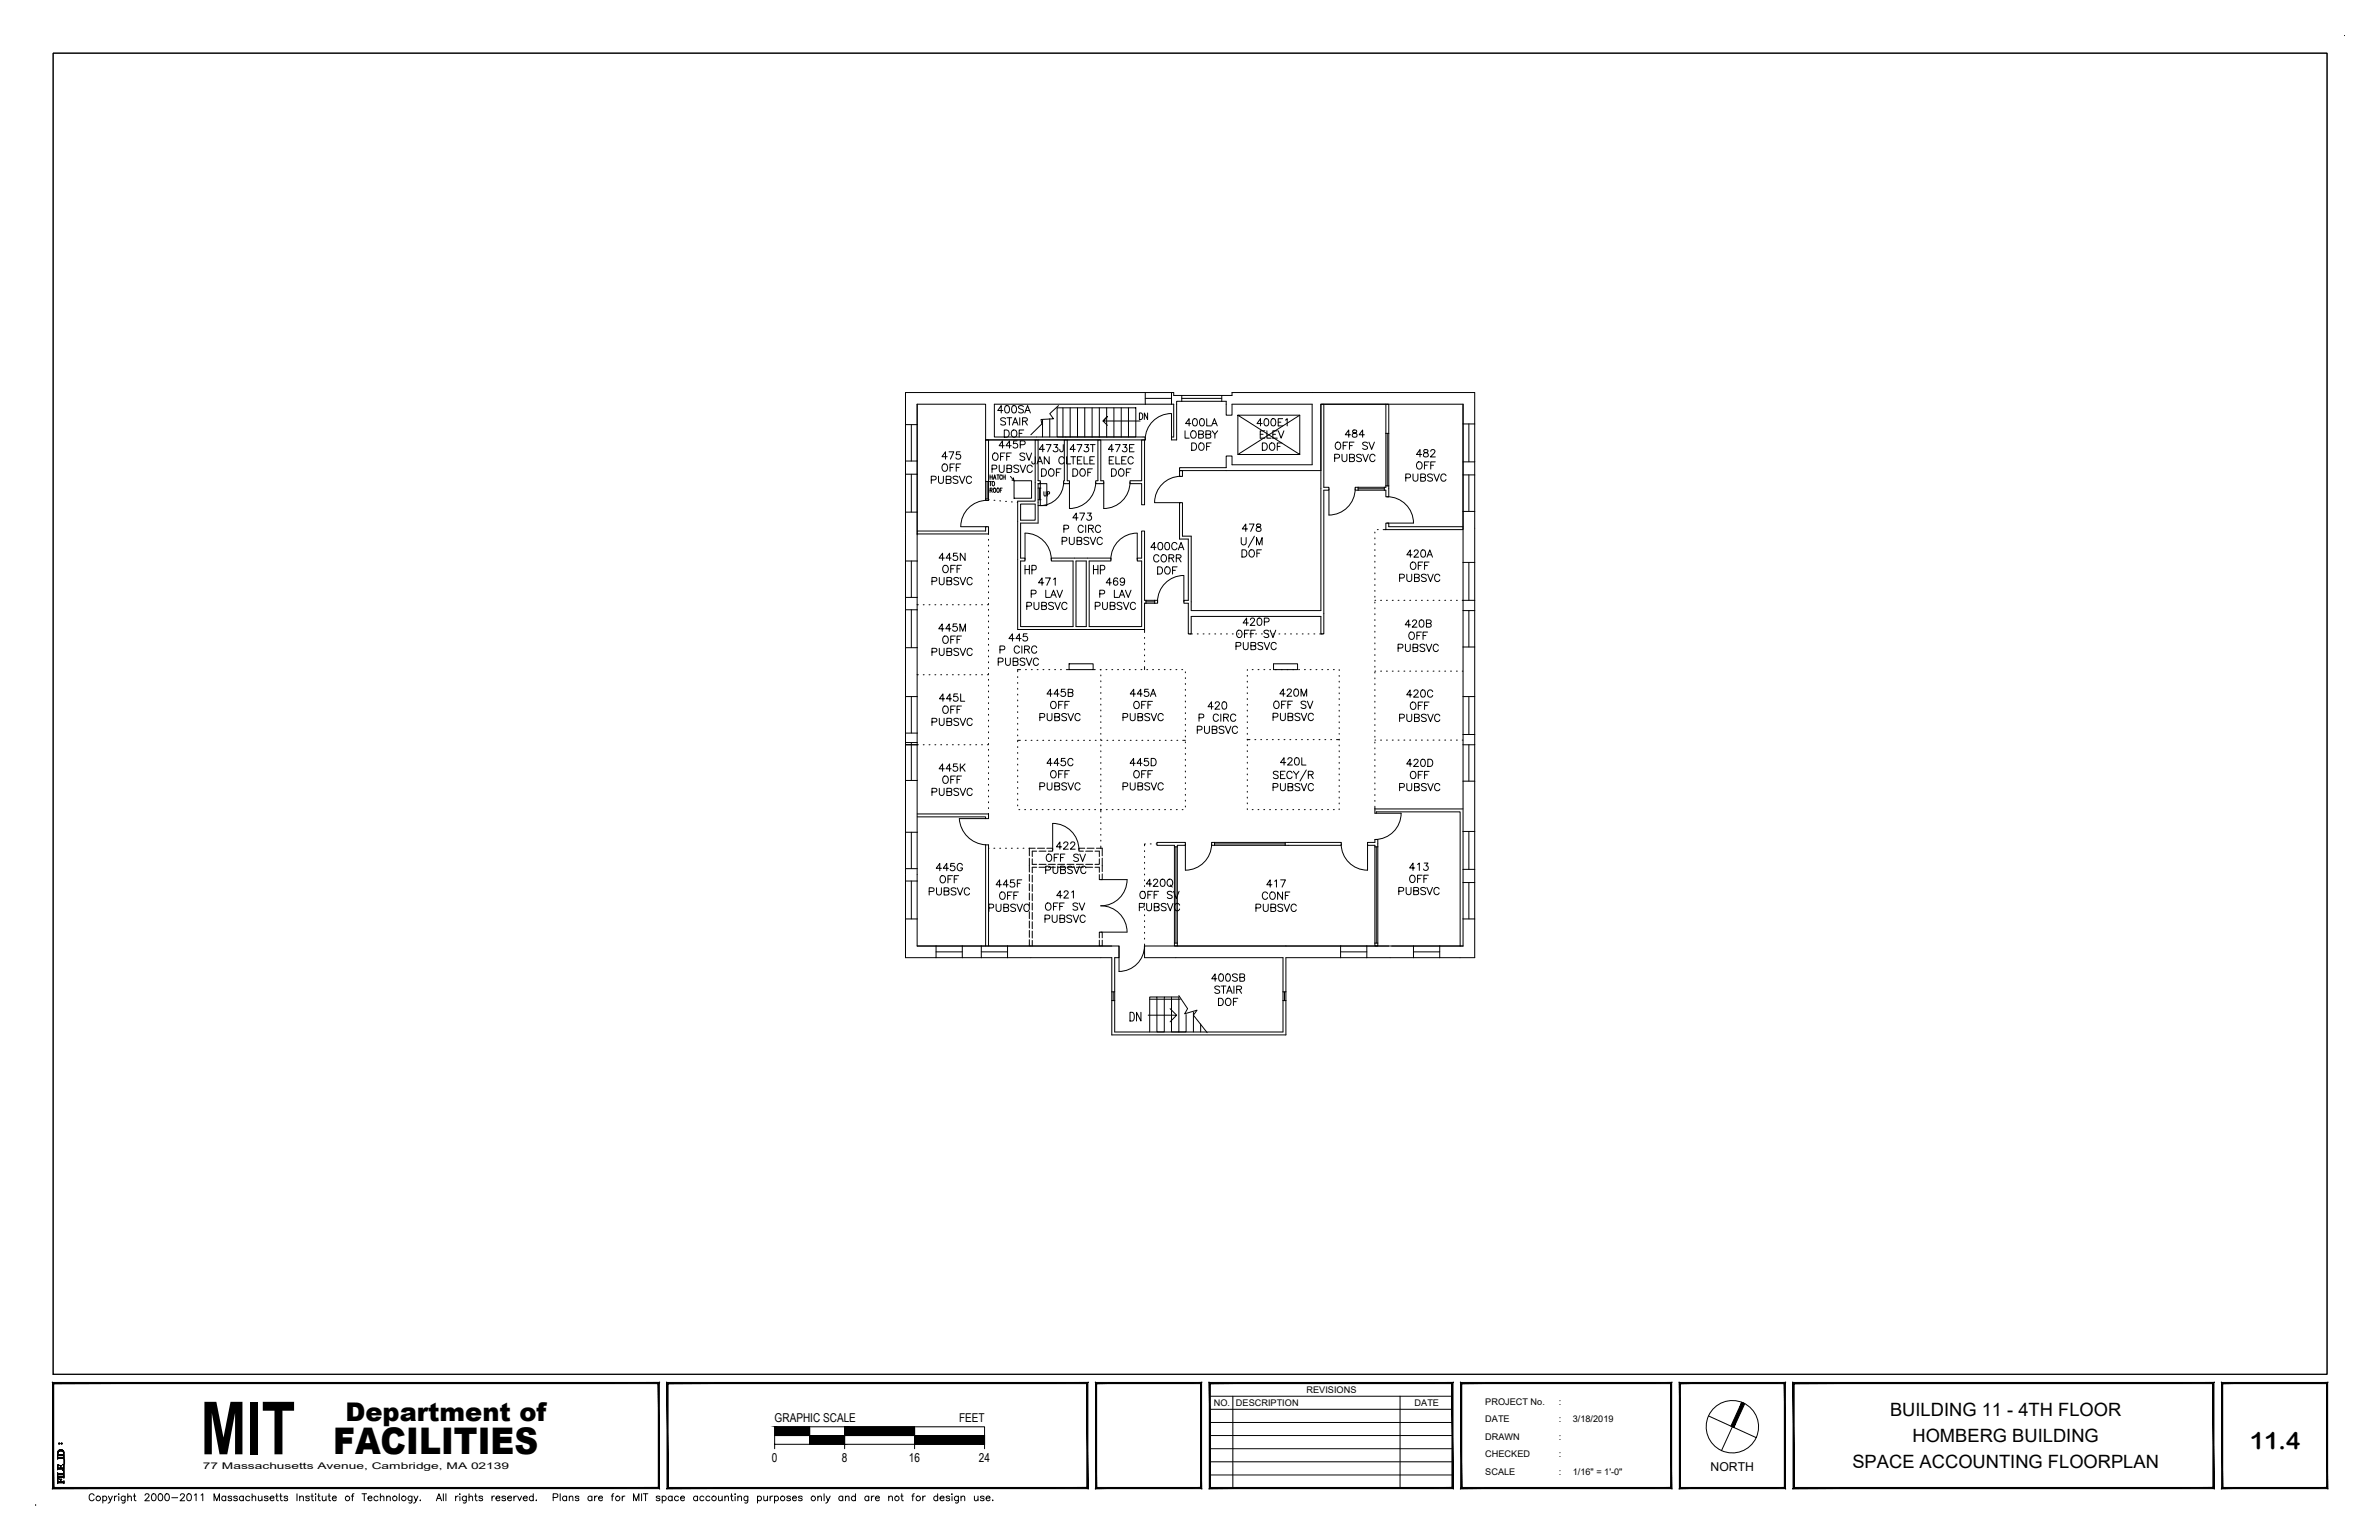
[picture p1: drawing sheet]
<svg xmlns="http://www.w3.org/2000/svg" width="432mm" height="279mm" viewBox="0 0 432 279" stroke-linecap="round" stroke-linejoin="round" font-family="sans-serif">
<defs><g id="words">
<text font-size="13.3" x="36.4" y="263.9">MIT</text>
<text font-size="6.7" x="60.4" y="263.9">FACILITIES</text>
<g font-size="4.9">
<text x="185.2" y="105.5">HP</text>
<text x="197.6" y="105.5">HP</text>
<text x="204.3" y="186.6">DN</text>
</g>
<text font-size="4.7" x="62.7" y="257.7">Department of</text>
<text font-size="4.3" x="408.4" y="262.8">11.4</text>
<g font-size="4">
<text x="206" y="77.3">DN</text>
<text x="188.7" y="91.4">UP</text>
</g>
<text font-size="3.5" x="178.9" y="89.3">TO</text>
<g font-size="3.3">
<text x="343.1" y="256.9">BUILDING 11 - 4TH FLOOR</text>
<text x="347.1" y="261.6">HOMBERG BUILDING</text>
<text x="336.2" y="266.4">SPACE ACCOUNTING FLOORPLAN</text>
</g>
<g font-size="2.2">
<text x="140.6" y="258.1">GRAPHIC SCALE</text>
<text x="174.1" y="258.1">FEET</text>
<text x="140.1" y="265.2">0</text>
<text x="152.8" y="265.2">8</text>
<text x="165" y="265.2">16</text>
<text x="177.7" y="265.2">24</text>
<text x="310.5" y="266.8">NORTH</text>
</g>
<g font-size="1.7">
<text x="220.3" y="255.1">NO.</text>
<text x="224.3" y="255.1">DESCRIPTION</text>
<text x="237.1" y="252.7">REVISIONS</text>
<text x="256.8" y="255.1">DATE</text>
<text x="269.6" y="254.9">PROJECT No.</text>
<text x="282.9" y="254.9">:</text>
<text x="269.6" y="258.1">DATE</text>
<text x="269.6" y="261.3">DRAWN</text>
<text x="282.9" y="258.1">:</text>
<text x="282.9" y="261.3">:</text>
<text x="285.5" y="258.1">3/18/2019</text>
<text x="36.8" y="266.6">77 Massachusetts Avenue, Cambridge, MA 02139</text>
<text x="269.6" y="267.6">SCALE</text>
<text x="269.6" y="264.4">CHECKED</text>
<text x="282.9" y="267.6">:</text>
<text x="282.9" y="264.4">:</text>
<text x="285.5" y="267.6">1/16&quot; = 1'-0&quot;</text>
</g>
</g></defs>
<!-- layer: A-MISC -->
<g fill="none" stroke="#000" stroke-width=".18">
<path d="M189.2 76.1v3.2M190.5 76v3.3M191.9 74h14.3v5.3h-14.3zM192.1 73.6l-1.6 1.4 .7 1-2.3 .1 .2 .8-2 2M192.9 74v5.3M194.2 74v5.3M195.6 74v5.3M196.9 74v5.3M198.2 74v5.3M199.5 74v5.3M200.9 74v5.3M202.2 74v5.3"/>
<path d="M203.5 74v5.3M204.8 74v5.3M206.9 76.4h-6.7l.8-.8-.8 .8 .8 .8M224.7 75.3v7.2h11.2v-7.2h-11.2l11.2 7.2M235.9 75.3l-11.2 7.2M183.4 86.4l.7 .8-.2-.5M183.7 87.1l.4 .1M184.1 87.2h3.1v3.2h-3.1zM208.4 184.2h5.2l-1.2 1.2M208.7 181.3h5.5M210 180.9h1.3M212.4 183l1.2 1.2"/>
<path d="M212.6 180.9h1.4v6.3h-1.4v-6.3h-1.3v6.3h-1.3v-6.3h-1.3v6.3M214 180.6l1.6 2.4-.6 .9 2.3-.6-.7 .9 2.5 3.2M215.3 184.1v3.1h-1.3M216.6 183.7v3.5M217.9 185.8v1.4"/>
</g>
<!-- layer: A-WALL -->
<g fill="none" stroke="#000" stroke-width=".18">
<path d="M178.9 79.8h.5v11h-.5zM193.2 79.8h.5v7.4h.4v.5h-1v-.5h.1zM199.3 79.8h.5v7.4h.5v.5h-1.4v-.5h.4zM207.2 79.8h.5v11.8h-.5v-3.9h-2.1v-.5h2.1zM251.5 73.3h.6v16.8h-.6v-1.2h-5.5v-.5h5.5zM166.5 96.3h12.4v-.7h.5v1.3h-12.9zM185.2 91.5h2.7v2.9h-2.7zM188.4 87.2v-7.4h-.5v11.1h-3.2v23.3h23v-4.8h2.4v-.5h-2.4v-12.6h-.5v5h-.8v.5h.8v11.9h-9.5v-11.9M188.4 91.2v3.7h-3.2v6.4M214.1 91.2h.5v6.1h1.6v13.5h23.5v-37.5h.6v15.1h.9v.5h-.9v26.1h-.6v-3.2h-23.5v3.2h-.5v-5.6h-.8v-.5h.8v-11.1h-1.6zM214.1 85.4h.5v1h-.5zM251.5 94.9h.6v.7h13.4v.5h-14z"/>
<path d="M195.3 101.8h1.9v11.9h-1.9zM197.4 101.3h-6.6v.5h4v11.9h-9.6v-11.9M166.5 147.7h12.9v.8h-.5v-.3h-12.4M210 152.8h5.2v.6h-1.5v18.2h-.5v-18.2h-3.2zM219.9 152.8h23.6v.6h-23.6zM248.2 152.8h1.3v-.5h.6v19.3h-.6v-18.2h-1.3zM249.8 147.5v-.2h15.2v24.3M265.5 146.8h-16v.7M178.9 171.6v-18.3h.5v18.3"/>
</g>
<!-- layer: A-GLAZ -->
<g fill="none" stroke="#000" stroke-width=".18">
<path d="M164.4 77h2.1M165.4 77v6.6M207.9 71.2v2.1M207.9 72.3h4.7M212.6 71.2v2.1M214.5 71.7v1.1M214.5 72.3h7.3M221.8 71.7v1.1M251.5 78.6h.6M251.8 78.6v9.6M265.5 76.9h2.2M266.6 76.9v6.9"/>
<path d="M164.4 92.9h2.1M164.4 86h2.1M164.4 83.6h2.1M165.4 86v6.9M178.9 90.5h.5M179.2 87.3v3.2M246.5 88.4v.5M246.5 88.7h4.8M251.3 88.4v.5M251.5 88.2h.6M265.5 83.8h2.2M265.5 86.2h2.2"/>
<path d="M265.5 92.8h2.2M266.6 86.2v6.6M164.4 117.5h2.1M164.4 110.6h2.1M164.4 108.4h2.1M164.4 101.8h2.1M165.4 101.8v6.6M165.4 110.6v6.9M208 108.9v.5M208 109.2h1.6M209.6 108.9v.5M265.5 102h2.2"/>
<path d="M265.5 108.9h2.2M265.5 110.8h2.2M265.5 117.4h2.2M266.6 102v6.9M266.6 110.8v6.6M164.4 126.4h2.1M164.4 135.1h2.1M164.4 134.7h2.1M164.4 133h2.1M165.4 126.4v6.6M165.4 134.7v6.9M265.5 126.4h2.2"/>
<path d="M265.5 133.3h2.2M265.5 135.1h2.2M266.6 126.4v6.9M266.6 135.1v6.6M164.4 159.8h2.1M164.4 157.6h2.1M164.4 151h2.1M164.4 141.6h2.1M165.4 151v6.6M165.4 159.8v6.9M213.2 153.6h.5M213.4 153.6v17.5"/>
<path d="M220.4 152.8v.6M220.4 153.1h12.9M233.3 152.8v.6M249.5 153.6h.6M249.8 153.6v17.5M265.5 141.7h2.2M265.5 150.8h2.2M265.5 157.7h2.2M266.6 150.8v6.9M164.4 166.7h2.1M169.9 171.6v2.2M169.9 172.7h4.8"/>
<path d="M174.7 171.6v2.2M178.1 171.6v2.2M178.1 172.7h4.8M182.9 171.6v2.2M201.8 180h.5M202 180v1.5M213.2 171.1h.5M232.9 180h.5M233.1 180v1.5M243.3 171.6v2.2M243.3 172.7h4.8M248.1 171.6v2.2"/>
<path d="M249.5 171.1h.6M256.6 171.6v2.2M256.6 172.7h4.7M261.3 171.6v2.2M265.5 160.1h2.2M265.5 166.7h2.2M266.6 160.1v6.6M201.8 181.5h.5M232.9 181.5h.5"/>
</g>
<!-- layer: A-WALL-PHTM -->
<g fill="none" stroke="#000" stroke-width=".18">
<path d="M179.4 90.7h.1M179.4 96.9v.1M179.4 97.8v.2M179.4 98.9v.2M179.4 100v.1M180.4 90.8h.2M181.5 90.9h.1M182.5 91h.2M183.6 91.1h.1M184.6 91.2h.1M249.5 96.5v.2M249.5 97.6v.2"/>
<path d="M249.5 98.7v.1M249.5 99.7v.2M250 96.1h.2M251.1 96.1h.4M166.5 109.7h.2M167.6 109.7h.1M168.6 109.7h.2M169.7 109.7h.2M170.7 109.7h.2M171.8 109.7h.2M172.9 109.7h.1M173.9 109.7h.2"/>
<path d="M175 109.7h.1M176 109.7h.2M177.1 109.7h.2M178.2 109.7h.1M179.2 109.7h.2M179.4 101v.2M179.4 102.1v.1M179.4 103.1v.2M179.4 104.2v.2M179.4 105.3v.1M179.4 106.3v.2M179.4 107.4v.1"/>
<path d="M179.4 108.4v.2M179.4 109.5v.2M179.4 110.5v.2M179.4 111.6v.2M179.4 112.7v.1M179.4 113.7v.2M179.4 114.8v.1M179.4 115.8v.2M179.4 116.9v.2M179.4 118v.1M179.4 119v.2M207.7 114.2v.6"/>
<path d="M207.7 115.6v.2M207.7 116.7v.2M207.7 117.8v.1M207.7 118.8v.2M207.7 119.9v.2M215.9 115h.5M217.3 115h.2M218.4 115h.1M219.4 115h.2M220.5 115h.2M221.5 115h.2M222.6 115h.2"/>
<path d="M223.7 115h.1M224.7 115h.2M225.8 115h.1M226.8 115h.2M227.9 115h.2M229 115h.1M230 115h.2M231.1 115h.1M232.1 115h.2M233.2 115h.2M234.2 115h.2M235.3 115h.2"/>
<path d="M236.4 115h.1M237.4 115h.2M238.5 115h.1M239.5 115h.5M249.5 100.8v.1M249.5 101.8v.2M249.5 102.9v.2M249.5 103.9v.2M249.5 105v.2M249.5 106.1v.1M249.5 107.1v.2M249.5 108.2v.1"/>
<path d="M249.5 109.2v.2M249.5 110.3v.2M249.5 111.4v.1M249.5 112.4v.2M249.5 113.5v.1M249.5 114.5v.2M249.5 115.6v.2M249.5 116.6v.2M249.5 117.7v.2M249.5 118.8v.1M249.5 119.8v.2M249.5 108.9h.2"/>
<path d="M250.6 108.9h.2M251.6 108.9h.2M252.7 108.9h.2M253.8 108.9h.1M254.8 108.9h.2M255.9 108.9h.1M256.9 108.9h.2M258 108.9h.2M259.1 108.9h.1M260.1 108.9h.2M261.2 108.9h.1M262.2 108.9h.2"/>
<path d="M263.3 108.9h.2M264.3 108.9h.2M265.4 108.9h.1M166.5 135.1h.2M166.5 122.4h.2M167.6 135.1h.1M167.6 122.4h.1M168.6 135.1h.2M168.6 122.4h.2M169.7 135.1h.2M169.7 122.4h.2M170.7 135.1h.2"/>
<path d="M170.7 122.4h.2M171.8 135.1h.2M171.8 122.4h.2M172.9 135.1h.1M172.9 122.4h.1M173.9 135.1h.2M173.9 122.4h.2M175 135.1h.1M175 122.4h.1M176 135.1h.2M176 122.4h.2M177.1 135.1h.2"/>
<path d="M177.1 122.4h.2M178.2 135.1h.1M178.2 122.4h.1M179.2 135.1h.2M179.2 122.4h.2M179.4 120.1v.1M179.4 121.1v.2M179.4 122.2v.2M179.4 123.2v.2M179.4 124.3v.2M179.4 125.4v.1M179.4 126.4v.2"/>
<path d="M179.4 127.5v.1M179.4 128.5v.2M179.4 129.6v.2M179.4 130.7v.1M179.4 131.7v.2M179.4 132.8v.1M179.4 133.8v.2M179.4 134.9v.2M179.4 135.9v.2M179.4 137v.2M179.4 138.1v.1M179.4 139.1v.2"/>
<path d="M184.7 122.8v.1M184.7 123.8v.2M184.7 124.9v.1M184.7 125.9v.2M184.7 127v.2M184.7 128.1v.1M184.7 129.1v.2M184.7 130.2v.1M184.7 131.2v.2M184.7 132.3v.2M184.7 133.3v.2M184.7 134.4v.2"/>
<path d="M184.7 135.5v.1M184.7 136.5v.2M184.7 137.6v.1M184.7 138.6v.2M184.7 139.7v.2M184.7 134.3h.5M185.2 121.5h-.5v.4M186.1 134.3h.2M186.1 121.5h.2M187.1 134.3h.2M187.2 121.5h.2M188.2 134.3h.2"/>
<path d="M188.2 121.5h.2M189.3 134.3h.1M189.3 121.5h.2M190.3 134.3h.2M190.4 121.5h.1M191.4 134.3h.2M191.4 121.5h.2M192.4 134.3h.2M192.5 121.5h.2M193.5 134.3h.2M193.5 121.5h.5M194.6 134.3h.1"/>
<path d="M195.6 134.3h.2M196.7 134.3h.1M197.7 134.3h.2M198.4 121.5h.4M198.8 134.3h.2M199.7 121.5h.1M199.8 121.5v.1M199.8 122.5v.1M199.8 123.5v.2M199.8 124.6v.1M199.8 125.6v.2M199.8 126.7v.2"/>
<path d="M199.8 127.8v.1M199.8 128.8v.2M199.8 129.9v.1M199.8 130.9v.2M199.8 132v.2M199.8 133v.2M199.8 134.1v.2M199.8 135.2v.1M199.8 136.2v.2M199.8 137.3v.1M199.8 138.3v.2M199.8 139.4v.2"/>
<path d="M199.8 134.3h.2M200.7 121.5h.2M200.9 134.3h.2M201.8 121.5h.2M202 134.3h.1M202.9 121.5h.1M203 134.3h.2M203.9 121.5h.2M204.1 134.3h.2M205 121.5h.1M205.1 134.3h.2M206 121.5h.2"/>
<path d="M206.2 134.3h.2M207.1 121.5h.2M207.3 134.3h.1M207.7 120.9v.6M208.1 121.5h.2M208.3 134.3h.2M209.2 121.5h.2M209.4 134.3h.1M210.3 121.5h.1M210.4 134.3h.2M211.3 121.5h.2M211.5 134.3h.2"/>
<path d="M212.4 121.5h.1M212.5 134.3h.2M213.4 121.5h.2M213.6 134.3h.2M214.5 121.5h.2M214.7 134.3h.5M215.2 121.9v.2M215.2 123v.1M215.2 124v.2M215.2 125.1v.1M215.2 126.1v.2M215.2 127.2v.2"/>
<path d="M215.2 128.2v.2M215.2 129.3v.2M215.2 130.4v.1M215.2 131.4v.2M215.2 132.5v.1M215.2 133.5v.2M215.2 134.6v.2M215.2 135.7v.1M215.2 136.7v.2M215.2 137.8v.1M215.2 138.8v.2M215.2 139.9v.2"/>
<path d="M226.4 122.5v.2M226.4 123.6v.2M226.4 124.6v.2M226.4 125.7v.1M226.4 126.7v.2M226.4 127.8v.1M226.4 128.8v.2M226.4 129.9v.2M226.4 131v.1M226.4 132v.2M226.4 133v.2M226.4 134.1v.2"/>
<path d="M226.4 135.1v.2M226.4 136.2v.2M226.4 137.3v.1M226.4 138.3v.2M226.4 139.4v.1M226.4 134.2h.5M226.4 121.5v.1M227.3 121.5h.1M227.8 134.2h.1M228.3 121.5h.2M228.8 134.2h.2M229.4 121.5h.2"/>
<path d="M229.9 134.2h.2M230.5 121.5h.1M230.9 134.2h.2M231.5 121.5h.2M232 134.2h.2M232.6 121.5h.1M233.1 134.2h.1M233.6 121.5h.2M234.1 134.2h.2M234.6 121.5h.2M235.2 134.2h.1M235.7 121.5h.2"/>
<path d="M236.2 134.2h.2M236.8 121.5h.1M237.3 134.2h.2M237.8 121.5h.2M238.4 134.2h.1M238.9 121.5h.1M239.4 134.2h.2M239.9 121.5h.2M240.5 134.2h.1M241 121.5h.1M241.5 134.2h.2M242 121.5h.2"/>
<path d="M242.6 134.2h.5M243.1 121.5v.2M243.1 122.5v.2M243.1 123.6v.2M243.1 124.6v.2M243.1 125.7v.2M243.1 126.7v.2M243.1 127.8v.2M243.1 128.9v.1M243.1 129.9v.2M243.1 131v.1M243.1 132v.2"/>
<path d="M243.1 133.1v.1M243.1 134.1v.2M243.1 135.2v.1M243.1 136.2v.2M243.1 137.3v.1M243.1 138.3v.2M243.1 139.4v.1M249.5 120.9v.1M249.5 121.9v.2M249.5 123v.2M249.5 124.1v.1M249.5 125.1v.2"/>
<path d="M249.5 126.2v.1M249.5 127.2v.2M249.5 128.3v.2M249.5 129.3v.2M249.5 130.4v.2M249.5 131.5v.1M249.5 132.5v.2M249.5 133.6v.1M249.5 134.6v.2M249.5 135.7v.2M249.5 136.8v.1M249.5 137.8v.2"/>
<path d="M249.5 138.9v.1M249.5 139.9v.2M249.5 121.8h.2M249.5 134.3h.2M250.6 121.8h.2M250.6 134.3h.2M251.6 121.8h.2M251.6 134.3h.2M252.7 121.8h.2M252.7 134.3h.2M253.8 121.8h.1M253.8 134.3h.1"/>
<path d="M254.8 121.8h.2M254.8 134.3h.2M255.9 121.8h.1M255.9 134.3h.1M256.9 121.8h.2M256.9 134.3h.2M258 121.8h.2M258 134.3h.2M259.1 121.8h.1M259.1 134.3h.1M260.1 121.8h.2M260.1 134.3h.2"/>
<path d="M261.2 121.8h.1M261.2 134.3h.1M262.2 121.8h.2M262.2 134.3h.2M263.3 121.8h.2M263.3 134.3h.2M264.3 121.8h.2M264.3 134.3h.2M265.4 121.8h.1M265.4 134.3h.1M179.4 153.9h.1M179.4 140.2v.1"/>
<path d="M179.4 141.2v.2M179.4 142.3v.2M179.4 143.4v.1M179.4 144.4v.2M179.4 145.5v.1M179.4 146.5v.2M179.4 147.6v.1M180.4 153.9h.2M181.5 153.9h.1M182.5 153.9h.2M183.6 153.9h.1M184.6 153.9h.2"/>
<path d="M184.7 140.8v.1M184.7 141.8v.2M184.7 142.9v.1M184.7 143.9v.2M184.7 145v.2M184.7 146v.2M184.9 146.9h.2M185.7 153.9h.2M186 146.9h.2M186.7 153.9h.1M187 146.9h.2M188.1 146.9h.2"/>
<path d="M189.2 146.9h.1M190.2 146.9h.2M191.3 146.9h.1M192.3 146.9h.2M193.4 146.9h.2M194.5 146.9h.1M195.5 146.9h.2M196.6 146.9h.1M197.6 146.9h.2M198.7 146.9h.2M199.7 146.9h.2M199.8 140.5v.1"/>
<path d="M199.8 141.5v.2M199.8 142.6v.1M199.8 143.6v.2M199.8 144.7v.2M199.8 145.7v.2M199.8 146.8v.5M199.8 148.2v.2M199.8 149.3v.1M199.8 150.3v.2M199.8 151.4v.1M199.8 152.4v.2M199.8 153.5v.4"/>
<path d="M200.8 146.9h.2M201.9 146.9h.1M202.9 146.9h.2M204 146.9h.1M205 146.9h.2M206.1 146.9h.2M207.2 146.9h.1M207.7 154.3v.2M207.7 155.4v.2M207.7 156.5v.1M207.7 157.5v.2M207.7 158.6v.1"/>
<path d="M207.7 159.6v.2M207.9 153.1h-.2v.4M208.2 146.9h.2M208.8 153.1h.2M209.3 146.9h.1M209.8 153.1h.2M210.3 146.9h.2M211.4 146.9h.2M212.4 146.9h.2M213.5 146.9h.2M214.6 146.9h.1M215.2 140.9v.2"/>
<path d="M215.2 142v.2M215.2 143.1v.1M215.2 144.1v.2M215.2 145.2v.1M215.2 146.2v.2M226.4 140.4v.2M226.4 141.4v.2M226.4 142.5v.2M226.4 143.6v.1M226.4 144.6v.2M226.4 145.7v.1M226.4 146.7v.2"/>
<path d="M227.3 146.9h.1M228.3 146.9h.2M229.4 146.9h.1M230.4 146.9h.2M231.5 146.9h.2M232.5 146.9h.2M233.6 146.9h.2M234.6 146.9h.2M235.7 146.9h.2M236.7 146.9h.2M237.8 146.9h.2M238.8 146.9h.2"/>
<path d="M239.9 146.9h.2M241 146.9h.1M242 146.9h.2M243.1 146.7l-.1 .2M243.1 140.4v.2M243.1 141.5v.1M243.1 142.5v.2M243.1 143.6v.1M243.1 144.6v.2M243.1 145.7v.2M249.5 141v.2M249.5 142v.2"/>
<path d="M249.5 143.1v.2M249.5 144.2v.1M249.5 145.2v.2M249.5 146.3v.5M207.7 160.7v.2M207.7 161.7v.2M207.7 162.8v.2M207.7 163.9v.1M207.7 164.9v.2M207.7 166v.2M207.7 167v.2M207.7 168.1v.2"/>
<path d="M207.7 169.2v.1M207.7 170.2v.2M207.7 171.3v.3"/>
</g>
<!-- layer: A-WALL-PRHT -->
<g fill="none" stroke="#000" stroke-width=".18">
<path d="M186.8 155.7v2.5M186.8 158.6v1.3M187.4 155.8v1h.8M187.4 158.8v1.2M187.9 153.9h-1.1v1.4M188.2 154.4h-.8v1M188.2 157.3h-.8v1M188.3 153.9h1.3M188.6 156.8h1.3M188.6 157.3h1.3M188.6 154.4h1.3M190 153.9h1.1v.5h-.8"/>
<path d="M190.3 156.8h1.3M190.3 157.3h1.3M192 156.8h1.2M192 157.3h1.2M193.7 156.8h1.2M193.7 157.3h1.2M195.4 156.8h1.2M195.4 157.3h1.2M196.9 153.9h-1.1v.5h.8M197.1 156.8h1.2M197.1 157.3h1.2M197.1 154.4h1.2"/>
<path d="M197.3 153.9h1.3M198.7 154.4h.8v1M198.7 157.3h.8v1M199 153.9h1.1v1.4M199.5 155.8v1h-.8M200.1 158.6v1h-.6v-.9M200.1 155.7v2.4M186.8 160.3v1.3M186.8 162v1.3M186.8 163.7v1.3M186.8 165.4v1.3M186.8 167.1v1.3"/>
<path d="M186.8 168.8v1.3M186.8 170.5v1.1M187.4 160.5v1.2M187.4 162.2v1.2M187.4 163.8v1.3M187.4 165.5v1.3M187.4 167.2v1.3M187.4 168.9v1.3M187.4 170.6v1M199.5 170.6v1h.6v-1M199.5 170.2v-1.1h.6v1.1"/>
</g>
<!-- layer: A-DOOR -->
<g fill="none" stroke="#000" stroke-width=".18">
<path d="M212.6 75a4.8 4.8 0 0 0-4.8 4.8M212.6 75v4.8M174.4 95.6h4.8M179.2 90.8a4.8 4.8 0 0 0-4.8 4.7M198.9 87.5a4.8 4.8 0 0 1-4.8 4.8v-4.8M205.1 87.5a4.8 4.8 0 0 1-4.8 4.8v-4.8M209.6 91.2h4.7M214.3 86.4a4.8 4.8 0 0 0-4.7 4.8M246 88.7a4.8 4.8 0 0 1-4.8 4.7v-4.7M251.8 90.1a4.8 4.8 0 0 1 4.8 4.8h-4.8M190.8 101.5a4.8 4.8 0 0 0-4.8-4.8v4.8M201.6 101.5a4.8 4.8 0 0 1 4.8-4.8v4.8"/>
<path d="M210.1 109.2a4.8 4.8 0 0 1 4.8-4.8v4.8M178.9 148.5h-4.8a5.1 5.1 0 0 0 4.8 4.8M191.1 149.4a4.8 4.8 0 0 1 4.7 4.8M191.1 149.4v4.8M199.8 159.6h4.8a4.8 4.8 0 0 1-4.8 4.8 4.7 4.7 0 0 1 4.8 4.7h-4.8M215.2 153.1v4.8M219.9 153.1a4.8 4.8 0 0 1-4.8 4.8M243.4 153.1a4.8 4.8 0 0 0 4.8 4.8v-4.8M249.5 147.5h4.8M254.3 147.5a4.8 4.8 0 0 1-4.8 4.8M207.7 171.6a4.6 4.6 0 0 1-4.6 4.6v-4.6"/>
</g>
<!-- layer: A-WALL-CORE -->
<path d="M164.4 71.2h48.6v.5h10.6v-.5h44.1v102.6h-34.3v14h-31.6v-14h-37.4zM207.7 79.8h.2v-.5h-27.4v-6h32.5v6h-.4v.5h1v-7h9v2.5h1v-2h14.6v11h-14.6v-1.6h-1v2.2h-8.5v.5h25.6v-12.1h25.8v98.3h-57.8v2.2h25.2v13.4h-30.6v-13.4h.8v-2.2h-36.6M207.9 79.8h-29v-6.5h-12.4v98.3M194 120.4h4.4v1.1h-4.4zM231.2 120.4h4.3v1.1h-4.3zM166.5 171.6h33M200.1 171.6h1.7" fill="none" stroke="#000" stroke-width=".18"/>
<!-- layer: A-AREA-FICM$TXT -->
<g fill="none" stroke="#000" stroke-width=".18">
<path d="M182 74.5h-.9l.6-.9v1.3M182.3 78h.4a.7 .7 0 0 1 .5 .7 .7 .7 0 0 1-.5 .6h-.4zM182.5 76a.5 .5 0 0 0-.5-.2 .5 .5 0 0 0-.4 .3l.2 .2 .6 .3 .1 .3a.59 .59 0 0 1-.9 0M182.5 73.7a.43 .43 0 0 1 .7 .1v.4a.57 .57 0 0 1-.5 .7 .85 .85 0 0 1-.2-1.2zM182.8 75.8h.8M183.2 75.8v1.3M183.7 78.2l.1-.1a.62 .62 0 0 1 .8 .6 .62 .62 0 0 1-.8 .6l-.2-.5zM183.8 77.1l.5-1.3 .5 1.3M183.8 73.7a.43 .43 0 0 1 .6 .1l.1 .4a.57 .57 0 0 1-.5 .7 .85 .85 0 0 1-.2-1.2zM184 76.7h.6M184.6 80h-.6l-.1 .6a.46 .46 0 0 1 .7-.1 .46 .46 0 0 1-.1 .7 .46 .46 0 0 1-.6-.1M185 78.6h.5"/>
<path d="M185.1 75.8v1.3M185.6 76.4h.7l.2-.2-.1-.3-.8-.1v1.3M185.8 73.8a.5 .5 0 0 0-.5-.2 .5 .5 0 0 0-.4 .3l.1 .2 .6 .3 .2 .3a.59 .59 0 0 1-.9 0M185.8 78h-.8v1.3M186 74.9l.5-1.3 .5 1.3M186 76.4l.5 .7M186.2 74.5h.6M215.1 78.2v1.3h.8M216.1 76.8h-.9l.6-.8v1.3M216.2 78.4a.49 .49 0 0 1 .6-.2 .49 .49 0 0 1 .3 .5v.3a.51 .51 0 0 1-.5 .5 .51 .51 0 0 1-.5-.5zM216.6 76a.43 .43 0 0 1 .7 .2v.3a.56 .56 0 0 1-.5 .8 .83 .83 0 0 1-.2-1.3zM217.6 78.8l.7-.1 .1-.2v-.2l-.8-.1v1.3l.8-.1v-.3l-.3-.3"/>
<path d="M217.9 76a.43 .43 0 0 1 .6 .2l.1 .3a.56 .56 0 0 1-.5 .8 .83 .83 0 0 1-.2-1.3zM218.9 78.8l.7-.1 .2-.2-.1-.2-.8-.1v1.3l.8-.1 .1-.3-.4-.3M219 76v1.3h.8M219.9 77.3l.5-1.3 .5 1.3M220 78.2l.5 .6v.7M220.1 76.8h.6M221 78.2l-.5 .6M228.7 78.8h.5M229.1 76.8h-1l.7-.8v1.3M229.6 78.2h-.9v1.3h.9M229.6 76a.41 .41 0 0 1 .6 .2l.1 .3a.57 .57 0 0 1-.5 .8 .83 .83 0 0 1-.2-1.3zM229.9 78.2v1.3h.8"/>
<path d="M230.9 76a.43 .43 0 0 1 .6 .2l.1 .3a.56 .56 0 0 1-.6 .8 .83 .83 0 0 1-.1-1.3zM231 78.8h.5M231.8 78.2h-.8v1.3h.8M232 76.6h.5M232 78.2l.5 1.3 .5-1.3M232.8 76h-.8v1.3h.8M233.3 76.2l.3-.2v1.3M245.1 78.9h-.9l.6-.9v1.3M245.6 78.1v.4l.3 .1a.37 .37 0 0 1 .4 .3 .37 .37 0 0 1-.3 .4h-.4l-.2-.2a.63 .63 0 0 1 .8-.6v-.3a.48 .48 0 0 0-.6-.1zM247.6 78.9h-.9l.6-.9v1.3M169 87.1l.8-.1 .1-.4-.3-.2h-.6v1.3M170.3 86.4v.9a.45 .45 0 0 0 .5 .4 .45 .45 0 0 0 .4-.4v-.9"/>
<path d="M171.1 84.4a.49 .49 0 0 1 .6-.2 .49 .49 0 0 1 .3 .5v.3a.51 .51 0 0 1-.5 .5 .51 .51 0 0 1-.5-.5zM171.7 87l.8-.1 .1-.3-.3-.2h-.6v1.3l.9-.1v-.3l-.3-.3M171.9 82.9h-.9l.6-.9v1.3M172.2 82h.9l-.6 1.3M172.4 84.8h.5M173.2 84.2h-.8v1.3M173.6 84.8h.5M173.9 86.6l-.3-.2-.6 .2 .1 .3 .7 .3 .1 .3a.59 .59 0 0 1-.9 0M174.1 86.4l.5 1.3 .5-1.3M174.3 82h-.7v.5a.47 .47 0 0 1 .7 0 .47 .47 0 0 1-.1 .7 .47 .47 0 0 1-.7-.1M174.4 84.2h-.8v1.3M176.3 86.7a.48 .48 0 0 0-.5-.3 .48 .48 0 0 0-.4 .5v.3a.48 .48 0 0 0 .4 .5 .48 .48 0 0 0 .5-.3"/>
<path d="M180.1 85.1l.7-.1 .1-.2v-.3l-.8-.1v1.3M180.3 82.4a.49 .49 0 0 1 .5-.2 .49 .49 0 0 1 .4 .5v.3a.51 .51 0 0 1-.5 .5 .51 .51 0 0 1-.6-.5zM181.4 84.4v.9a.45 .45 0 0 0 .4 .4 .45 .45 0 0 0 .5-.4v-.9M181.6 82.8h.5M182.3 80.9h-1l.7-.9v1.3M182.4 82.2h-.8v1.3M182.7 82.8h.5M182.8 85h.7l.1-.2v-.3l-.8-.1v1.3l.8-.1v-.3l-.3-.3M183.6 80.9h-1l.6-.9v1.3M183.6 82.2h-.9v1.3M184.9 84.6a.5 .5 0 0 0-.5-.2 .5 .5 0 0 0-.4 .3l.1 .2 .7 .2 .1 .4a.59 .59 0 0 1-.9 0M185.2 84.4l.4 1.3 .6-1.3"/>
<path d="M185.2 80.7l.7-.1 .2-.2-.1-.3-.8-.1v1.3M186 82.4a.5 .5 0 0 0-.5-.2 .5 .5 0 0 0-.4 .3l.1 .2 .7 .2 .1 .4a.59 .59 0 0 1-.9 0M186.3 82.2l.5 1.3 .5-1.3M187.4 84.7a.49 .49 0 0 0-.6-.3 .49 .49 0 0 0-.4 .5v.3a.49 .49 0 0 0 .4 .5 .49 .49 0 0 0 .6-.3M187.9 82.9v1a.33 .33 0 0 1-.4 .3 .33 .33 0 0 1-.2-.5M188.2 84.2l.5-1.3 .5 1.3M188.4 83.7h.7M189.1 85.1a.72 .72 0 0 1 .8 .3 .72 .72 0 0 1-.2 .9l-.6 .1zM189.6 81.5h-1l.7-.8v1.3M189.9 80.7h.9l-.6 1.3M190.4 82.9v1.3l-.9-1.3v1.3M190.4 85.3a.49 .49 0 0 1 .6-.2 .49 .49 0 0 1 .3 .5v.3a.51 .51 0 0 1-.5 .5 .51 .51 0 0 1-.5-.5z"/>
<path d="M191.3 80.7h.7l-.4 .5a.44 .44 0 0 1 .4 .4 .44 .44 0 0 1-.4 .4 .44 .44 0 0 1-.5-.3M191.7 85.7h.5M192.6 85.1h-.9v1.3M192.8 98.2l.7-.1 .1-.2v-.3l-.8-.1v1.3M193 80.7l-.1 1.1-.2 .2-.2-.1-.1-.4M193.1 96l.8-.1v-.5l-.8-.1v1.3M193.1 83.2a.49 .49 0 0 0-.5-.3 .49 .49 0 0 0-.4 .5v.3a.49 .49 0 0 0 .4 .5 .49 .49 0 0 0 .5-.3M193.6 82.9v1.3h.7M194.1 97.5v.9l.4 .4 .4-.2 .1-1.1M194.3 82.9h.9M194.7 85.1h.5a.71 .71 0 0 1 .4 .6 .71 .71 0 0 1-.4 .7h-.5zM194.8 82.9v1.3"/>
<path d="M195.2 81.5h-1l.7-.8v1.3M195.5 98.1h.7l.2-.2-.1-.3-.8-.1v1.3l.8-.1 .1-.3-.4-.3M195.5 80.7h.9l-.7 1.3M195.6 83.5h.5M195.7 94h-1l.7-.9v1.3M196 93.1h.9l-.7 1.3M196.1 85.3a.48 .48 0 0 1 .6-.2 .48 .48 0 0 1 .3 .5v.3a.5 .5 0 0 1-.5 .5 .5 .5 0 0 1-.5-.5zM196.4 82.9h-.8v1.3h.8M196.6 95.6a.48 .48 0 0 0-.5-.3 .48 .48 0 0 0-.4 .5 .53 .53 0 0 0 .2 .7 .53 .53 0 0 0 .7-.2M196.8 82.9v1.3h.7M196.9 80.7h.7l-.4 .5a.43 .43 0 0 1 .4 .4 .43 .43 0 0 1-.4 .4 .43 .43 0 0 1-.4-.3M197.1 95.3v1.3"/>
<path d="M197.4 93.1h.7l-.4 .5a.44 .44 0 0 1 .3 .7 .44 .44 0 0 1-.8-.2M197.4 85.7h.5M197.6 95.9h.7l.2-.4-.4-.2h-.5v1.3M197.6 97.7a.5 .5 0 0 0-.5-.2 .5 .5 0 0 0-.4 .3l.2 .2 .6 .2 .1 .4a.59 .59 0 0 1-.9 0M197.8 83.5h.5M197.9 97.5l.5 1.3 .5-1.3M197.9 80.7h.9M198 95.9l.5 .7M198.3 85.1h-.9v1.3M198.3 80.7v1.3M198.6 82.9h-.8v1.3h.8M199.8 95.6a.54 .54 0 0 0-.8-.3 .54 .54 0 0 0-.2 .8 .49 .49 0 0 0 .4 .5 .49 .49 0 0 0 .6-.3"/>
<path d="M200.1 97.8a.49 .49 0 0 0-.6-.3 .49 .49 0 0 0-.4 .5v.3a.49 .49 0 0 0 .4 .5 .49 .49 0 0 0 .6-.3M201.3 83.5h.5M201.8 85.1a.72 .72 0 0 1 .8 .3 .72 .72 0 0 1-.2 .9l-.6 .1zM202.1 81.5h-.9l.6-.8v1.3M202.2 82.9h-.9v1.3h.9M202.4 80.7h.9l-.6 1.3M202.5 82.9v1.3h.8M203.1 85.3a.49 .49 0 0 1 .6-.2 .49 .49 0 0 1 .3 .5v.3a.51 .51 0 0 1-.5 .5 .51 .51 0 0 1-.5-.5zM203.6 83.5h.5M203.8 80.7h.7l-.4 .5a.43 .43 0 0 1 .4 .7 .43 .43 0 0 1-.8-.2M204.4 82.9h-.8v1.3h.8M204.4 85.7h.5"/>
<path d="M205 81.3h.5M205.3 85.1h-.9v1.3M205.7 83.2a.49 .49 0 0 0-.6-.3 .49 .49 0 0 0-.4 .5v.3a.49 .49 0 0 0 .4 .5 .49 .49 0 0 0 .6-.3M205.8 80.7h-.8v1.3h.8M209.8 99.3h-.9l.6-.9v1.4M210.3 98.5a.43 .43 0 0 1 .7 .2v.3a.57 .57 0 0 1-.5 .8 .85 .85 0 0 1-.2-1.3zM211.6 98.5a.43 .43 0 0 1 .6 .2l.1 .3a.57 .57 0 0 1-.5 .8 .85 .85 0 0 1-.2-1.3zM213.6 98.7a.49 .49 0 0 0-.5-.3 .49 .49 0 0 0-.4 .5v.3a.49 .49 0 0 0 .4 .6 .49 .49 0 0 0 .5-.4M213.9 99.8l.5-1.4 .5 1.4M214.1 99.3h.6M216.3 80.4h.4a.71 .71 0 0 1 .5 .6 .71 .71 0 0 1-.5 .7h-.4zM217.7 80.6a.49 .49 0 0 1 .5-.2 .49 .49 0 0 1 .4 .5v.3a.5 .5 0 0 1-.5 .5 .5 .5 0 0 1-.5-.5z"/>
<path d="M219 81h.5M219.8 80.4h-.8v1.3M225.3 97.5v1a.45 .45 0 0 0 .4 .4 .45 .45 0 0 0 .5-.4v-1M225.4 99.8h.5a.7 .7 0 0 1 .4 .6 .7 .7 0 0 1-.4 .7h-.5zM226.4 96h-.9l.6-.9v1.3M226.8 95.1h.8l-.6 1.3M226.9 99.8a.66 .66 0 0 1 .8 .5 .66 .66 0 0 1-.4 .8 .7 .7 0 0 1-.6-.5 .7 .7 0 0 1 .2-.8zM227.7 97.3l-1.1 2M228.1 98.9v-1.4l.5 1.4 .5-1.4v1.4M228.1 95.1v.4l.4 .1a.38 .38 0 0 1 .4 .4 .38 .38 0 0 1-.3 .4l-.5-.1-.1-.1a.66 .66 0 0 1 .8-.7v-.2a.5 .5 0 0 0-.7-.2zM229 99.8h-.9v1.3M229.1 80.4h.5a.71 .71 0 0 1 .4 .6 .71 .71 0 0 1-.4 .7h-.5z"/>
<path d="M230.5 80.6a.48 .48 0 0 1 .6-.2 .48 .48 0 0 1 .3 .5v.3a.5 .5 0 0 1-.5 .5 .5 .5 0 0 1-.5-.5zM231.8 81h.5M232.7 80.4h-.9v1.3M242.2 83.1h.8l.1-.2v-.4l-.9-.1v1.3M242.5 80.4a.48 .48 0 0 1 .5-.2 .48 .48 0 0 1 .3 .5v.3a.5 .5 0 0 1-.5 .5 .5 .5 0 0 1-.4-.5zM243.6 82.4v1a.45 .45 0 0 0 .4 .4 .45 .45 0 0 0 .5-.4v-1M243.8 80.8h.5M244.6 80.2h-.8v1.3M244.9 80.8h.5M245 83.1l.7-.1 .1-.2v-.3l-.8-.1v1.3l.8-.1v-.3l-.3-.2M245.8 80.2h-.9v1.3M247.1 82.6a.5 .5 0 0 0-.5-.2 .5 .5 0 0 0-.4 .3l.2 .2 .6 .3 .1 .4a.59 .59 0 0 1-.9 0"/>
<path d="M247.3 82.4l.6 1.3 .5-1.3M248.2 80.4a.5 .5 0 0 0-.5-.2 .5 .5 0 0 0-.4 .3l.2 .2 .6 .3 .1 .3a.59 .59 0 0 1-.9 0M248.5 80.2l.5 1.3 .5-1.3M249.6 82.7a.49 .49 0 0 0-.6-.3 .49 .49 0 0 0-.4 .5v.3a.49 .49 0 0 0 .4 .6 .49 .49 0 0 0 .6-.4M255.2 86.7l.7-.1 .1-.2v-.3l-.8-.1v1.3M256.5 86v.9a.45 .45 0 0 0 .4 .4 .45 .45 0 0 0 .5-.4v-.9M257.4 83.9a.62 .62 0 0 1 .7 .5 .62 .62 0 0 1-.7 .6l-.3-.4v-.3zM257.9 86.6h.7l.1-.2v-.3l-.8-.1v1.3l.8-.1v-.3l-.3-.3M258.1 99.8a.43 .43 0 0 1 .6 .2l.1 .3a.56 .56 0 0 1-.6 .8 .83 .83 0 0 1-.1-1.3zM258.1 82.5h-1l.6-.9v1.3M258.5 81.6v.4l.4 .1a.38 .38 0 0 1 .3 .4 .38 .38 0 0 1-.3 .4l-.4-.1-.1-.2a.63 .63 0 0 1 .7-.6l.1-.2a.5 .5 0 0 0-.7-.2zM258.5 84.4h.6"/>
<path d="M259.4 83.8h-.9v1.3M259.7 81.9l.2-.3h.4l.1 .2-.1 .5-.7 .6h.9M259.7 84.4h.5M260 86.2a.5 .5 0 0 0-.5-.2 .5 .5 0 0 0-.4 .3l.1 .2 .7 .3 .1 .3a.59 .59 0 0 1-.9 0M260.3 86l.5 1.3 .5-1.3M260.5 83.8h-.8v1.3M262.5 86.3a.49 .49 0 0 0-.6-.3 .49 .49 0 0 0-.4 .5v.3a.49 .49 0 0 0 .4 .5 .49 .49 0 0 0 .6-.3M169.2 118.3l.7-.1 .1-.4-.3-.2h-.5v1.3M169.2 105.5l.7-.1 .1-.2v-.3l-.8-.1v1.3M170.5 117.6v.9a.44 .44 0 0 0 .4 .4 .44 .44 0 0 0 .5-.4v-.9M170.5 104.8v.9a.44 .44 0 0 0 .4 .4 .44 .44 0 0 0 .5-.4v-.9M171.3 114.1h-.9l.6-.9v1.3"/>
<path d="M171.4 115.5a.62 .62 0 0 1 .7 .6 .62 .62 0 0 1-.7 .6l-.3-.5v-.3zM171.4 102.6a.62 .62 0 0 1 .7 .6 .62 .62 0 0 1-.7 .6l-.3-.4v-.3zM171.4 101.3h-1l.7-.9v1.3M171.9 118.2h.7l.2-.4-.4-.2h-.5v1.3l.8-.1 .1-.3-.4-.3M171.9 105.4l.7-.1 .2-.2-.1-.2-.8-.1v1.3l.8-.1 .1-.3-.4-.3M172.6 116h.5M172.6 103.2h.5M172.6 114.1h-.9l.6-.9v1.3M172.6 101.3h-.9l.7-.9v1.3M173.4 115.4h-.8v1.3M173.4 102.6h-.8v1.3M173.7 113.2h-.7v.6a.47 .47 0 0 1 .7 0 .47 .47 0 0 1-.1 .7 .47 .47 0 0 1-.7-.2"/>
<path d="M173.7 116h.5M173.7 103.2h.5M173.7 100.4h-.6l-.1 .5a.47 .47 0 0 1 .7 0 .47 .47 0 0 1 0 .7 .47 .47 0 0 1-.7-.2M174 117.8l-.3-.2-.6 .2 .2 .3 .6 .3 .1 .3a.56 .56 0 0 1-.9 0M174 105a.49 .49 0 0 0-.5-.2 .49 .49 0 0 0-.4 .3l.2 .2 .6 .2 .1 .4a.56 .56 0 0 1-.9 0M174.2 114.5v-1.3l.5 1.3 .5-1.3v1.3M174.3 117.6l.5 1.3 .5-1.3M174.3 104.8l.5 1.3 .5-1.3M174.5 115.4h-.8v1.3M174.5 102.6h-.8v1.3M175.2 100.4v1.3l-.9-1.3v1.3M176.5 117.9a.48 .48 0 0 0-.6-.3 .48 .48 0 0 0-.4 .5v.3a.48 .48 0 0 0 .4 .5 .48 .48 0 0 0 .6-.3"/>
<path d="M176.5 105.1a.48 .48 0 0 0-.6-.3 .48 .48 0 0 0-.4 .5v.3a.48 .48 0 0 0 .4 .5 .48 .48 0 0 0 .6-.3M181.5 117.9l.8-.1 .1-.2-.1-.3-.8-.1v1.3M182.5 119.4v.9l.4 .4a.43 .43 0 0 0 .5-.4v-.9M184.1 115.9h-1l.7-.9v1.3M185 117.5a.49 .49 0 0 0-.5-.3 .49 .49 0 0 0-.4 .5v.3a.49 .49 0 0 0 .4 .5 .49 .49 0 0 0 .5-.3M185.3 115.9h-.9l.6-.9v1.3M185.5 117.2v1.3M186 117.8h.7l.2-.2-.1-.3-.8-.1v1.3M186 119.6l-.3-.2-.5 .2 .1 .3 .6 .3 .1 .1v.2l-.3 .2-.5-.2M186.3 119.4l.5 1.3 .5-1.3M186.4 110l.7-.1 .1-.2v-.3l-.8-.1v1.3M186.4 115h-.6l-.1 .5a.47 .47 0 0 1 .7 0 .47 .47 0 0 1-.1 .7 .47 .47 0 0 1-.7-.2"/>
<path d="M186.4 117.8l.5 .7M187.2 107.8l.7-.1 .2-.2-.1-.3-.8-.1v1.3M187.7 109.3v.9a.45 .45 0 0 0 .4 .4 .45 .45 0 0 0 .5-.4v-.9M188.2 117.5a.48 .48 0 0 0-.6-.3 .48 .48 0 0 0-.4 .5v.3a.48 .48 0 0 0 .4 .5 .48 .48 0 0 0 .6-.3M188.5 119.7a.48 .48 0 0 0-.6-.3 .48 .48 0 0 0-.3 .5v.3a.48 .48 0 0 0 .3 .5 .48 .48 0 0 0 .6-.3M189.1 109.9l.7-.1 .1-.1v-.3l-.8-.1v1.3l.8-.1v-.4l-.3-.2M189.8 107.1v1.3h.8M190.7 108.4l.5-1.3 .5 1.3M190.9 107.9h.6M191.2 105.1l.3-.2v1.3M191.2 109.5a.5 .5 0 0 0-.5-.2 .5 .5 0 0 0-.4 .3l.2 .2 .6 .2 .1 .4a.59 .59 0 0 1-.9 0M191.5 109.3l.5 1.3 .5-1.3"/>
<path d="M191.8 107.1l.5 1.3 .5-1.3M193.7 109.6a.49 .49 0 0 0-.6-.3 .49 .49 0 0 0-.4 .5v.3a.49 .49 0 0 0 .4 .5 .49 .49 0 0 0 .6-.3M198.8 110l.8-.1 .1-.2-.1-.3-.8-.1v1.3M199.6 107.8l.8-.1 .1-.2-.1-.3-.8-.1v1.3M200.1 109.3v.9a.44 .44 0 0 0 .5 .4 .44 .44 0 0 0 .4-.4v-.9M201.5 109.9l.8-.1 .1-.1-.1-.3-.8-.1v1.3l.8-.1 .1-.4-.3-.2M202.3 107.1v1.3h.7M203.2 108.4l.4-1.3 .5 1.3M203.3 107.9h.7M203.6 109.5a.49 .49 0 0 0-.4-.2 .49 .49 0 0 0-.4 .3l.1 .2 .6 .2 .1 .4a.56 .56 0 0 1-.8 0M203.9 109.3l.5 1.3 .5-1.3M204.1 105.3a.41 .41 0 0 1-.5 .3 .41 .41 0 0 1-.2-.6 .41 .41 0 0 1 .7 0v.3a.63 .63 0 0 1-.5 .9l-.2-.2"/>
<path d="M204.3 107.1l.5 1.3 .5-1.3M206.1 109.6a.48 .48 0 0 0-.6-.3 .48 .48 0 0 0-.3 .5v.3a.48 .48 0 0 0 .4 .5 .48 .48 0 0 0 .5-.3M210.1 102.8h.5a.7 .7 0 0 1 .4 .7 .7 .7 0 0 1-.4 .7h-.5zM210.3 100.9a.49 .49 0 0 0-.5-.3 .49 .49 0 0 0-.4 .5v.3a.49 .49 0 0 0 .4 .6 .49 .49 0 0 0 .5-.4M210.9 100.8l.1-.1a.61 .61 0 0 1 .7 .6 .61 .61 0 0 1-.7 .6l-.3-.5zM211.5 103a.6 .6 0 0 1 .9 .1 .6 .6 0 0 1-.1 .9 .6 .6 0 0 1-.9-.1 .6 .6 0 0 1 .1-.9zM212.2 101.3l.7-.1 .2-.3-.4-.3h-.5v1.4M212.6 101.3l.5 .7M212.8 103.5h.5M213.5 101.3l.7-.1 .2-.3-.3-.3h-.6v1.4M213.6 102.8h-.8v1.4M213.9 101.3l.5 .7"/>
<path d="M224.3 117.2h.8l.1-.2v-.3l-.9-.1v1.3M224.6 114.5l.1-.1a.62 .62 0 0 1 .8 .6 .62 .62 0 0 1-.8 .6l-.3-.4zM225.7 116.6v.9l.4 .4 .4-.2v-1.1M225.9 115h.5M226.6 113h-1l.7-.9v1.4M226.7 114.3h-.8v1.4M227 112.5l.2-.4 .4 .1 .1 .2-.2 .4-.6 .7h.9M227 115h.5M227 117.2l.8-.1 .1-.2v-.2l-.9-.1v1.3l.9-.2v-.3l-.3-.2M227.8 114.3h-.8v1.4M228.1 100.4h.5M228.3 112.2a.43 .43 0 0 1 .7 .2v.3a.57 .57 0 0 1-.5 .8 .85 .85 0 0 1-.2-1.3z"/>
<path d="M229.2 116.7l-.3-.1-.6 .1 .1 .3 .7 .3 .1 .2v.2l-.3 .2-.6-.2M229.4 116.6l.5 1.3 .6-1.3M229.5 112.8h.7l.1-.2v-.3l-.8-.2v1.4M230.3 114.5a.49 .49 0 0 0-.5-.2 .49 .49 0 0 0-.4 .4l.1 .1 .7 .3 .1 .4a.56 .56 0 0 1-.9 0M230.5 114.3l.5 1.4 .6-1.4M231.6 116.9a.48 .48 0 0 0-.5-.3 .48 .48 0 0 0-.4 .4v.4a.48 .48 0 0 0 .4 .5 .48 .48 0 0 0 .5-.3M253.8 117.6l.7-.1 .1-.2v-.3l-.8-.1v1.3M254 104.9l.8-.1 .1-.2-.1-.3-.8-.1v1.3M255.1 116.9v.9l.4 .4 .4-.2 .1-1.1M255.3 104.2v.9a.45 .45 0 0 0 .5 .4 .45 .45 0 0 0 .4-.4v-.9M255.8 114.9a.49 .49 0 0 1 .6-.2 .49 .49 0 0 1 .3 .5v.3a.51 .51 0 0 1-.5 .5 .51 .51 0 0 1-.5-.5zM256 113.4h-.9l.6-.9v1.3"/>
<path d="M256.1 102.2a.49 .49 0 0 1 .6-.2 .49 .49 0 0 1 .3 .5v.3a.51 .51 0 0 1-.5 .5 .51 .51 0 0 1-.5-.5zM256.3 100.7h-1l.7-.9v1.3M256.4 112.8l.2-.3h.4l.1 .2-.2 .5-.6 .6h.9M256.5 117.5l.7-.1 .2-.1-.1-.3-.8-.1v1.3l.8-.1 .1-.3-.4-.3M256.7 100.1l.2-.3h.4l.1 .2-.2 .5-.6 .6h.9M256.7 104.8l.8-.1 .1-.1-.1-.3-.8-.1v1.3l.8-.1 .1-.3-.3-.3M257.2 115.3h.5M257.4 102.6h.5M257.8 112.5a.43 .43 0 0 1 .6 .2l.1 .3a.56 .56 0 0 1-.5 .8 .83 .83 0 0 1-.2-1.3zM258 114.7h-.8v1.3M258.2 102h-.8v1.3M258.3 115.3h.5"/>
<path d="M258.6 102.6h.5M258.6 117.1l-.3-.2-.6 .2 .2 .3 .6 .2 .1 .2v.2l-.3 .2-.6-.2M258.9 116.9l.5 1.3 .5-1.3M258.9 104.4a.5 .5 0 0 0-.5-.2 .5 .5 0 0 0-.4 .3l.1 .2 .7 .2 .1 .4a.59 .59 0 0 1-.9 0M258.9 113.1l.7-.1 .2-.1-.1-.3-.8-.1v1.3l.8-.1 .1-.3-.3-.3M259 101.1l.5-1.3 .5 1.3M259.1 114.7h-.8v1.3M259.1 104.2l.5 1.3 .5-1.3M259.2 100.7h.6M259.4 102h-.8v1.3M261.1 117.2a.48 .48 0 0 0-.6-.3 .48 .48 0 0 0-.4 .5v.3a.48 .48 0 0 0 .4 .5 .48 .48 0 0 0 .6-.3M261.3 104.5a.49 .49 0 0 0-.5-.3 .49 .49 0 0 0-.4 .5v.3a.49 .49 0 0 0 .4 .5 .49 .49 0 0 0 .5-.3"/>
<path d="M169.2 131l.7-.1 .1-.4-.3-.2h-.5v1.3M170.5 130.3v.9a.44 .44 0 0 0 .4 .4 .44 .44 0 0 0 .5-.4v-.9M171.4 128.2a.62 .62 0 0 1 .7 .6 .62 .62 0 0 1-.7 .6l-.3-.5v-.3zM171.4 139.5h-1l.7-.9v1.3M171.5 126.8h-1l.6-.9v1.3M171.9 130.9h.7l.2-.4-.4-.2h-.5v1.3l.8-.1 .1-.3-.4-.3M172.6 128.7h.5M172.6 139.5h-.9l.7-.9v1.3M172.7 126.8h-.9l.6-.9v1.3M173.4 128.1h-.8v1.3M173.7 128.7h.5M173.7 138.6h-.6l-.1 .6a.47 .47 0 0 1 .7 0 .47 .47 0 0 1 0 .7 .47 .47 0 0 1-.7-.2"/>
<path d="M173.8 125.9h-.6l-.1 .6a.47 .47 0 0 1 .7 0 .47 .47 0 0 1-.1 .7 .47 .47 0 0 1-.7-.2M174 130.5l-.3-.2-.6 .2 .2 .3 .6 .3 .1 .3a.56 .56 0 0 1-.9 0M174.3 130.3l.5 1.3 .5-1.3M174.3 138.6v1.3M174.4 125.9v1.3h.7M174.5 128.1h-.8v1.3M174.6 139.2l.6 .7M175.2 138.6l-.9 .9M176.5 130.6a.48 .48 0 0 0-.6-.3 .48 .48 0 0 0-.4 .5v.3a.48 .48 0 0 0 .4 .5 .48 .48 0 0 0 .6-.3M181.2 120.1l.7-.1 .2-.2-.1-.3-.8-.1v1.3M183.9 120h.8l.1-.2-.1-.3-.8-.1v1.3l.8-.1 .1-.3-.3-.3M188.7 130.1h.8l.1-.2v-.3l-.9-.2v1.4"/>
<path d="M190.1 129.4v1v.2l.4 .2 .4-.2v-1.2M190.8 140l.1-.1a.62 .62 0 0 1 .8 .6 .62 .62 0 0 1-.8 .6l-.2-.5zM190.8 127.4a.6 .6 0 0 1 .9 .1 .6 .6 0 0 1-.1 .9 .6 .6 0 0 1-.9-.1 .6 .6 0 0 1 .1-.9zM191 138.5h-1l.7-.9v1.3M191 125.9h-1l.7-.9v1.4M191.4 130.1l.8-.1 .1-.2v-.2l-.9-.2v1.4l.9-.2v-.3l-.3-.2M192.1 127.9h.6M192.2 138.5h-.9l.6-.9v1.3M192.2 125.9h-.9l.6-.9v1.4M193 139.8h-.9v1.3M193 127.2h-.9v1.4M193.3 127.9h.5"/>
<path d="M193.3 137.6h-.6l-.1 .6a.47 .47 0 0 1 .7 0 .47 .47 0 0 1-.1 .7 .47 .47 0 0 1-.7-.2M193.3 125h-.6l-.1 .6a.47 .47 0 0 1 .7 0 .47 .47 0 0 1-.1 .7 .47 .47 0 0 1-.7-.2M193.6 129.6a.49 .49 0 0 0-.5-.2 .49 .49 0 0 0-.4 .4l.9 .6v.2l-.3 .2-.6-.2M193.8 129.4l.5 1.4 .6-1.4M193.9 125.7l.7-.1 .1-.4-.8-.2v1.4l.7-.1 .1-.4-.2-.2M194.1 139.8h-.8v1.3M194.1 127.2h-.8v1.4M194.7 137.9a.48 .48 0 0 0-.5-.3 .48 .48 0 0 0-.4 .5v.3a.48 .48 0 0 0 .4 .5 .48 .48 0 0 0 .5-.3M196 129.8a.48 .48 0 0 0-.5-.4 .48 .48 0 0 0-.4 .6v.3a.48 .48 0 0 0 .4 .5 .48 .48 0 0 0 .5-.3M203.8 130.1h.8l.1-.2-.1-.3-.8-.2v1.4M205.1 129.4v1l.1 .2 .3 .2 .5-.2v-1.2M205.9 127.4a.6 .6 0 0 1 .8 .1 .6 .6 0 0 1 0 .9 .6 .6 0 0 1-.9-.1 .6 .6 0 0 1 .1-.9z"/>
<path d="M205.9 140l.1-.1a.62 .62 0 0 1 .8 .6 .62 .62 0 0 1-.8 .6l-.2-.5zM206.1 138.5h-1l.7-.9v1.3M206.1 125.9h-1l.7-.9v1.4M206.5 130.1l.8-.1 .1-.2-.1-.2-.8-.2v1.4l.8-.2 .1-.3-.3-.2M207.2 127.9h.5M207.3 138.5h-.9l.6-.9v1.3M207.3 125.9h-.9l.6-.9v1.4M208 127.2h-.8v1.4M208 139.8h-.8v1.3M208.4 127.9h.5M208.4 137.6h-.6l-.1 .6a.46 .46 0 0 1 .7 0 .46 .46 0 0 1-.1 .7 .46 .46 0 0 1-.7-.2M208.4 125h-.6l-.1 .6a.47 .47 0 0 1 .7 0 .47 .47 0 0 1-.1 .7 .47 .47 0 0 1-.6-.2"/>
<path d="M208.7 129.6a.5 .5 0 0 0-.5-.2 .5 .5 0 0 0-.4 .4l.9 .6v.2l-.3 .2-.6-.2M208.8 126.4l.5-1.4 .5 1.4M208.9 129.4l.5 1.4 .5-1.4M209 137.6h.4a.71 .71 0 0 1 .5 .7 .71 .71 0 0 1-.5 .6h-.4zM209 125.9h.6M209.2 127.2h-.8v1.4M209.2 139.8h-.8v1.3M211.1 129.8a.49 .49 0 0 0-.5-.4 .49 .49 0 0 0-.4 .6v.3a.49 .49 0 0 0 .4 .5 .49 .49 0 0 0 .5-.3M217.3 132.4h.8l.1-.2-.1-.3-.8-.1v1.3M217.6 130.2h.8l.1-.2-.1-.3-.8-.1v1.3M218.6 131.8v.9a.45 .45 0 0 0 .5 .4 .45 .45 0 0 0 .4-.4v-.9M220 132.4l.8-.1 .1-.2-.1-.2-.8-.1v1.3l.8-.2 .1-.3-.3-.2"/>
<path d="M220.2 128.2h-.9l.6-.9v1.4M220.6 127.6l.2-.3 .4 .1 .1 .2-.2 .4-.6 .7h.9M221.1 129.9a.48 .48 0 0 0-.5-.4 .48 .48 0 0 0-.4 .5v.4a.48 .48 0 0 0 .4 .5 .48 .48 0 0 0 .5-.4M221.6 129.6v1.3M222 127.4a.43 .43 0 0 1 .6 .2l.1 .3a.57 .57 0 0 1-.5 .8 .85 .85 0 0 1-.2-1.3zM222.1 130.2l.8-.1v-.4l-.8-.1v1.3M222.2 131.9a.5 .5 0 0 0-.5-.2 .5 .5 0 0 0-.4 .4l.1 .2 .6 .2 .2 .4a.59 .59 0 0 1-.9 0M222.4 131.8l.5 1.3 .5-1.3M222.5 130.2l.5 .7M224.3 129.9a.49 .49 0 0 0-.6-.3 .49 .49 0 0 0-.4 .4v.4a.49 .49 0 0 0 .4 .5 .49 .49 0 0 0 .6-.4M224.6 132.1a.54 .54 0 0 0-.7-.3 .54 .54 0 0 0-.2 .8 .49 .49 0 0 0 .4 .5 .49 .49 0 0 0 .5-.3M231.1 130.1l.7-.1 .2-.1-.1-.4-.8-.1v1.3"/>
<path d="M231.3 127.4a.48 .48 0 0 1 .6-.2 .48 .48 0 0 1 .3 .5v.3a.5 .5 0 0 1-.5 .6 .5 .5 0 0 1-.5-.6zM232.4 129.4v1a.45 .45 0 0 0 .4 .3 .45 .45 0 0 0 .5-.3v-1M232.6 127.8h.5M233.2 125.9h-.9l.6-.9v1.3M233.2 139.9h-.8v1.4h.8M233.4 138.4h-1l.7-.9v1.3M233.4 127.2h-.8v1.3M233.6 125.3l.3-.3h.2l.3 .3-.2 .4-.6 .6h.9M233.8 137.8l.2-.3h.4l.1 .2-.2 .5-.6 .6h.9M233.8 127.8h.5M233.8 130h.7l.2-.2-.1-.3-.8-.1v1.3l.8-.1 .1-.3-.3-.3M234.6 127.2h-.8v1.3"/>
<path d="M234.8 139.9l.5 .7v.7M235 125.1a.43 .43 0 0 1 .6 .2l.1 .3a.56 .56 0 0 1-.5 .7 .83 .83 0 0 1-.2-1.2zM235.1 137.5a.43 .43 0 0 1 .7 .2v.3a.57 .57 0 0 1-.5 .8 .85 .85 0 0 1-.2-1.3zM235.8 139.9l-.5 .7M235.9 129.6a.5 .5 0 0 0-.4-.2 .5 .5 0 0 0-.5 .3l.2 .2 .6 .3 .1 .3a.59 .59 0 0 1-.9 0M236.1 126.3v-1.3l.6 1.3 .5-1.3v1.3M236.2 129.4l.5 1.3 .5-1.3M236.3 137.5v1.3h.7M237 127.4a.5 .5 0 0 0-.4-.2 .5 .5 0 0 0-.5 .3l.2 .2 .6 .3 .1 .3a.59 .59 0 0 1-.9 0M237.1 139.7l-1.1 2M237.3 127.2l.5 1.3 .5-1.3M238.4 129.7a.49 .49 0 0 0-.6-.3 .49 .49 0 0 0-.4 .5v.3a.49 .49 0 0 0 .4 .5 .49 .49 0 0 0 .6-.3"/>
<path d="M254 130.3l.8-.1 .1-.2-.1-.3-.8-.1v1.3M255.3 129.6v.9a.45 .45 0 0 0 .5 .4 .45 .45 0 0 0 .4-.4v-.9M256.1 127.6a.49 .49 0 0 1 .6-.2 .49 .49 0 0 1 .3 .5v.3a.51 .51 0 0 1-.5 .5 .51 .51 0 0 1-.5-.5zM256.3 138.6h-1l.6-.9v1.4M256.3 126.1h-1l.6-.9v1.3M256.6 138l.2-.2 .3-.1 .3 .4-.8 1h.9M256.6 125.5l.3-.3h.2l.3 .2-.2 .5-.6 .6h.9M256.7 130.2l.8-.1 .1-.1-.1-.3-.8-.1v1.3l.8-.1 .1-.3-.3-.3M257.4 128h.5M258 137.8a.41 .41 0 0 1 .6 .2l.1 .3a.57 .57 0 0 1-.5 .8 .83 .83 0 0 1-.2-1.3zM258 125.2a.41 .41 0 0 1 .6 .2l.1 .3a.57 .57 0 0 1-.5 .8 .83 .83 0 0 1-.2-1.3zM258.2 139.9h-.8v1.4"/>
<path d="M258.2 127.4h-.8v1.3M258.6 128h.5M258.9 129.8a.5 .5 0 0 0-.5-.2 .5 .5 0 0 0-.4 .3l.1 .2 .7 .2 .1 .4a.59 .59 0 0 1-.9 0M259.1 129.6l.5 1.3 .5-1.3M259.2 137.7h.4a.7 .7 0 0 1 .5 .7 .7 .7 0 0 1-.5 .7h-.4zM259.4 139.9h-.8v1.4M259.4 127.4h-.8v1.3M260 125.5a.49 .49 0 0 0-.5-.3 .49 .49 0 0 0-.4 .5v.3a.49 .49 0 0 0 .4 .5 .49 .49 0 0 0 .5-.3M261.3 129.9a.49 .49 0 0 0-.5-.3 .49 .49 0 0 0-.4 .5v.3a.49 .49 0 0 0 .4 .5 .49 .49 0 0 0 .5-.3M169.2 143.7l.7-.1 .1-.4-.3-.2h-.5v1.3M170.5 143v.9a.44 .44 0 0 0 .4 .4 .44 .44 0 0 0 .5-.4v-.9M170.7 159l.2-.1a.61 .61 0 0 1 .7 .6 .61 .61 0 0 1-.7 .6l-.3-.4z"/>
<path d="M170.9 157.5h-1l.7-.9v1.4M171.4 140.9a.62 .62 0 0 1 .7 .6 .62 .62 0 0 1-.7 .6l-.3-.5v-.3zM171.9 143.6h.7l.2-.4-.4-.2h-.5v1.3l.8-.1 .1-.3-.4-.3M172.1 159.5h.5M172.2 157.5h-1l.6-.9v1.4M172.6 141.4h.5M172.9 158.9h-.8v1.3M173.2 159.5h.5M173.2 156.6h-.6l-.1 .6a.47 .47 0 0 1 .7 0 .47 .47 0 0 1-.1 .7 .47 .47 0 0 1-.6-.2M173.4 140.8h-.8v1.3M173.7 141.4h.5M174 143.2l-.3-.2-.6 .2 .2 .3 .6 .3 .1 .3a.56 .56 0 0 1-.9 0"/>
<path d="M174 158.9h-.8v1.3M174.3 143l.5 1.3 .5-1.3M174.5 140.8h-.8v1.3M174.7 157a.49 .49 0 0 0-.6-.4 .49 .49 0 0 0-.4 .6v.3a.48 .48 0 0 0 .5 .5 .48 .48 0 0 0 .5-.5h-.3M176.5 143.3a.48 .48 0 0 0-.6-.3 .48 .48 0 0 0-.4 .5v.3a.48 .48 0 0 0 .4 .5 .48 .48 0 0 0 .6-.3M184.1 159.6h-.7v.6a.47 .47 0 0 1 .7 0 .47 .47 0 0 1-.1 .7 .47 .47 0 0 1-.7-.2M185.5 159.6h-.8v1.3M188.7 142.7l.8-.1 .1-.1v-.4l-.9-.1v1.3M189.8 157.9l.8-.1 .1-.2-.1-.3-.8-.1v1.3M190 155.1l.2-.1a.62 .62 0 0 1 .7 .6 .62 .62 0 0 1-.7 .6l-.3-.4zM190.1 142v1a.44 .44 0 0 0 .4 .3 .44 .44 0 0 0 .4-.3v-1M191.1 157.2v.9a.44 .44 0 0 0 .5 .4 .44 .44 0 0 0 .4-.4v-.9"/>
<path d="M191.3 155.6h.5M191.4 142.6h.8l.1-.3-.3-.3h-.6v1.3l.9-.1v-.3l-.3-.3M192.1 140.4h.6M192.2 155h-.9v1.3M192.5 155.6h.5M192.5 157.8l.8-.1 .1-.2-.1-.2-.8-.1v1.3l.8-.1 .1-.4-.3-.2M192.7 153.6h-1l.7-.8v1.3M193.1 153.1l.2-.3h.3l.2 .2-.2 .5-.6 .6h.9M193.3 155h-.8v1.3M193.3 140.4h.5M193.6 142.2a.49 .49 0 0 0-.5-.2 .49 .49 0 0 0-.4 .3l.1 .2 .7 .3 .1 .3a.56 .56 0 0 1-.9 0M193.8 142l.5 1.3 .6-1.3"/>
<path d="M194.3 153.1l.3-.3h.2l.3 .2-.2 .5-.6 .6h.8M194.6 157.3a.49 .49 0 0 0-.4-.2 .49 .49 0 0 0-.4 .4l.1 .2 .6 .2 .1 .4a.56 .56 0 0 1-.8 0M194.9 157.2l.5 1.3 .5-1.3M195.7 155.1a.49 .49 0 0 0-.4-.2 .49 .49 0 0 0-.4 .4l.1 .2 .6 .2 .1 .4a.56 .56 0 0 1-.8 0M196 155l.5 1.3 .5-1.3M196 142.3a.48 .48 0 0 0-.5-.3 .48 .48 0 0 0-.4 .5 .53 .53 0 0 0 .2 .8 .53 .53 0 0 0 .7-.3M197.1 157.5a.48 .48 0 0 0-.6-.3 .48 .48 0 0 0-.3 .5v.3a.48 .48 0 0 0 .3 .5 .48 .48 0 0 0 .6-.3M203.8 142.7l.8-.1 .1-.1-.1-.4-.8-.1v1.3M205.1 142v1a.45 .45 0 0 0 .5 .3 .45 .45 0 0 0 .4-.3v-1M206.5 142.6h.8l.1-.2-.1-.3-.8-.1v1.3l.8-.1 .1-.3-.3-.3M207.2 140.4h.5M208.4 140.4h.5"/>
<path d="M208.7 142.2a.5 .5 0 0 0-.5-.2 .5 .5 0 0 0-.4 .3l.1 .2 .6 .3 .2 .3a.59 .59 0 0 1-.9 0M208.9 142l.5 1.3 .5-1.3M209.4 159.8l.2-.3 .4 .1 .1 .2-.2 .4-.6 .6h.9M210.8 159.6a.43 .43 0 0 1 .6 .2l.1 .3a.56 .56 0 0 1-.5 .7 .83 .83 0 0 1-.2-1.2zM211.1 142.3a.54 .54 0 0 0-.7-.2 .54 .54 0 0 0-.2 .7 .49 .49 0 0 0 .4 .5 .49 .49 0 0 0 .5-.3M212 159.7a.6 .6 0 0 1 .8 .1 .6 .6 0 0 1-.1 .8 .6 .6 0 0 1-.8-.1 .6 .6 0 0 1 .1-.8zM231.1 142.8h.7l.2-.2-.1-.3-.8-.2v1.4M231.4 159.9l.3-.3v1.3M232 140.1a.5 .5 0 0 0-.5-.2 .5 .5 0 0 0-.4 .3l.1 .2 .7 .3 .1 .4a.59 .59 0 0 1-.9 0M232.4 142.1v1a.45 .45 0 0 0 .4 .4 .45 .45 0 0 0 .5-.4v-1M232.4 140.6h.5M232.4 159.6h.9l-.6 1.3"/>
<path d="M233.8 142.8l.7-.1 .2-.3-.3-.3h-.6v1.4l.8-.2 .1-.3-.3-.2M234.5 140.2a.49 .49 0 0 0-.5-.3 .49 .49 0 0 0-.4 .5v.4a.49 .49 0 0 0 .4 .5 .49 .49 0 0 0 .5-.4M235.9 142.3a.5 .5 0 0 0-.4-.2 .5 .5 0 0 0-.5 .4l.8 .4 .1 .4a.59 .59 0 0 1-.9 0M236.2 142.1l.5 1.4 .5-1.4M237.5 140.6l.7-.1 .2-.2-.1-.2-.8-.2v1.4M237.9 140.6l.5 .7M238.4 142.5a.49 .49 0 0 0-.6-.4 .49 .49 0 0 0-.4 .5v.4a.49 .49 0 0 0 .4 .5 .49 .49 0 0 0 .6-.4M254 142.8h.8l.1-.2-.1-.3-.8-.2v1.4M255.3 142.1v1l.1 .2 .3 .2 .5-.2v-1.2M256 159l.1-.2a.62 .62 0 0 1 .8 .7 .62 .62 0 0 1-.8 .6l-.2-.5zM256.1 140.1a.6 .6 0 0 1 .9 .1 .6 .6 0 0 1-.1 .9 .6 .6 0 0 1-.9-.1 .6 .6 0 0 1 .1-.9zM256.7 142.8l.8-.1 .1-.2-.1-.2-.8-.2v1.4l.8-.2 .1-.3-.3-.2"/>
<path d="M256.8 157.5h-.9l.6-.9v1.3M257.3 156.8l.3-.2v1.3M257.3 159.4h.5M257.4 140.6h.5M258.1 158.8h-.8v1.3M258.4 159.4h.5M258.5 156.6h.7l-.4 .5a.44 .44 0 0 1 .3 .7 .44 .44 0 0 1-.7-.1M258.6 140.6h.5M258.9 142.3a.5 .5 0 0 0-.5-.2 .5 .5 0 0 0-.4 .4l.9 .6v.2l-.3 .2-.6-.2M259.1 142.1l.5 1.4 .5-1.4M259.2 158.8h-.8v1.3M261.3 142.5a.49 .49 0 0 0-.5-.4 .49 .49 0 0 0-.4 .6v.3a.49 .49 0 0 0 .4 .5 .49 .49 0 0 0 .5-.3"/>
<path d="M168.6 161.7l.9-.1v-.4l-.9-.1v1.3M170 161.1v.9a.45 .45 0 0 0 .4 .4 .45 .45 0 0 0 .5-.4v-.9M171.4 161.7l.7-.1 .1-.3-.3-.2h-.5v1.3l.8-.1v-.4l-.3-.2M173.5 161.3a.5 .5 0 0 0-.5-.2 .5 .5 0 0 0-.4 .3l.2 .2 .6 .2 .1 .4a.59 .59 0 0 1-.9 0M173.8 161.1l.5 1.3 .5-1.3M176 161.4a.54 .54 0 0 0-.8-.3 .54 .54 0 0 0-.2 .8 .49 .49 0 0 0 .4 .5 .49 .49 0 0 0 .6-.3M179.5 164.7h.7l.2-.2-.1-.3-.8-.2v1.4M180.8 164v1a.45 .45 0 0 0 .4 .4 .45 .45 0 0 0 .5-.4v-1M181.6 162a.49 .49 0 0 1 .5-.2 .49 .49 0 0 1 .3 .5v.4a.51 .51 0 0 1-.5 .5 .51 .51 0 0 1-.5-.5zM181.8 160.5h-1l.6-.9v1.3M182.2 164.7l.7-.1 .2-.2-.1-.2-.8-.2v1.4l.8-.2 .1-.3-.4-.2M182.9 162.5h.5"/>
<path d="M183 160.5h-.9l.6-.9v1.3M183.7 161.8h-.8v1.4M184 162.5h.5M184.3 164.2a.5 .5 0 0 0-.5-.2 .5 .5 0 0 0-.4 .4l.2 .1 .6 .3 .1 .4a.59 .59 0 0 1-.9 0M184.6 164l.5 1.4 .5-1.4M184.7 160.3h.5M184.8 161.8h-.8v1.4M186.8 164.4a.49 .49 0 0 0-.6-.4 .49 .49 0 0 0-.4 .5v.4a.49 .49 0 0 0 .4 .5 .49 .49 0 0 0 .6-.3M189.7 166.7h.7l.2-.2-.1-.3-.8-.2v1.4M189.9 164a.49 .49 0 0 1 .5-.2 .49 .49 0 0 1 .4 .5v.3a.51 .51 0 0 1-.5 .6 .51 .51 0 0 1-.5-.6zM191 166v1a.45 .45 0 0 0 .4 .4 .45 .45 0 0 0 .5-.4v-1M191.2 164.5h.5"/>
<path d="M192 163.8h-.8v1.3M192.3 164.5h.5M192.4 166.7l.7-.1 .2-.2-.1-.2-.8-.2v1.4l.8-.2 .1-.3-.4-.2M192.8 162.5h-1l.6-.9v1.3M193.1 161.9l.3-.3 .4 .1 .1 .2-.2 .4-.6 .6h.8M193.2 163.8h-.9v1.3M194.5 161.9l.3-.3v1.3M194.5 166.2a.5 .5 0 0 0-.5-.2 .5 .5 0 0 0-.4 .3l.2 .2 .6 .3 .1 .4a.59 .59 0 0 1-.9 0M194.8 166l.5 1.4 .5-1.4M195.6 164l-.1-.1a.48 .48 0 0 0-.8 .2l.2 .2 .7 .3v.3l-.1 .2a.57 .57 0 0 1-.8-.2M195.9 163.8l.5 1.3 .5-1.3M197 166.3a.48 .48 0 0 0-.6-.3 .48 .48 0 0 0-.4 .5v.3a.48 .48 0 0 0 .4 .6 .48 .48 0 0 0 .6-.4"/>
<path d="M206.8 164.6l.8-.1 .1-.1-.1-.4-.8-.1v1.3M207 161.9a.48 .48 0 0 1 .6-.2 .48 .48 0 0 1 .3 .5v.3a.5 .5 0 0 1-.5 .5 .5 .5 0 0 1-.5-.5zM208.1 163.9v1a.45 .45 0 0 0 .5 .3 .45 .45 0 0 0 .4-.3v-1M208.3 162.3h.5M209 160.4h-.9l.6-.9v1.3M209.2 161.7h-.9v1.3M209.5 162.3h.5M209.5 164.5h.8l.1-.2-.1-.3-.8-.1v1.3l.8-.1 .1-.3-.3-.3M210.3 161.7h-.8v1.3M211.7 164.1a.5 .5 0 0 0-.5-.2 .5 .5 0 0 0-.4 .3l.1 .2 .6 .3 .2 .4a.59 .59 0 0 1-.9 0M211.9 163.9l.5 1.3 .5-1.3M212.4 160.6l.4 .3"/>
<path d="M212.8 161.9a.5 .5 0 0 0-.5-.2 .5 .5 0 0 0-.4 .3l.1 .2 .6 .3 .2 .3a.59 .59 0 0 1-.9 0M213 161.7l.5 1.3 .5-1.3M214.1 164.2a.49 .49 0 0 0-.5-.3 .49 .49 0 0 0-.4 .5v.3a.49 .49 0 0 0 .4 .5 .49 .49 0 0 0 .5-.3M220.9 177.6h-1l.6-.9v1.3M221.4 176.8a.43 .43 0 0 1 .6 .1l.1 .4a.57 .57 0 0 1-.5 .7 .85 .85 0 0 1-.2-1.2zM221.4 179.1a.5 .5 0 0 0-.5-.2 .5 .5 0 0 0-.4 .3l.1 .2 .6 .3 .2 .3a.59 .59 0 0 1-.9 0M221.6 178.9h.9M222.1 178.9v1.3M222.6 176.8a.41 .41 0 0 1 .7 .1v.4a.57 .57 0 0 1-.5 .7 .85 .85 0 0 1-.2-1.2zM222.8 179.8h.6M224 178.9v1.3M224.5 179.5h.7l.2-.2-.1-.3-.8-.1v1.3"/>
<path d="M224.6 176.9a.5 .5 0 0 0-.5-.2 .5 .5 0 0 0-.4 .3l.1 .2 .7 .3 .1 .3a.59 .59 0 0 1-.9 0M224.9 179.5l.5 .7M225 177.3h.8l.1-.2-.1-.3-.8-.1v1.3l.8-.1 .1-.3-.3-.3M228 164.7h.7l.1-.2v-.3l-.8-.2v1.4M229.3 164v1a.45 .45 0 0 0 .4 .4 .45 .45 0 0 0 .5-.4v-1M230.1 162.2a.49 .49 0 0 0-.6-.4 .49 .49 0 0 0-.4 .5v.4a.49 .49 0 0 0 .4 .5 .49 .49 0 0 0 .6-.4M230.6 162a.49 .49 0 0 1 .5-.2 .49 .49 0 0 1 .4 .5v.4a.51 .51 0 0 1-.5 .5 .51 .51 0 0 1-.5-.5zM230.7 164.7l.7-.1 .2-.2-.1-.2-.8-.2v1.4l.8-.2 .1-.3-.4-.2M230.9 160.5h-1l.6-.9v1.3M232.8 161.8v1.4l-.9-1.4v1.4M232.8 164.2a.5 .5 0 0 0-.5-.2 .5 .5 0 0 0-.4 .4l.2 .1 .6 .3 .1 .4a.59 .59 0 0 1-.9 0M233.1 164l.5 1.4 .5-1.4"/>
<path d="M233.3 162.5h.5M234.1 161.8h-.8v1.4M235.3 164.4a.49 .49 0 0 0-.6-.4 .49 .49 0 0 0-.4 .5v.4a.49 .49 0 0 0 .4 .5 .49 .49 0 0 0 .6-.3M253.9 161.7l.7-.1 .2-.4-.3-.2h-.6v1.3M255.2 161v.9a.45 .45 0 0 0 .5 .4 .45 .45 0 0 0 .4-.4v-.9M256.6 161.6h.8l.1-.4-.3-.2h-.6v1.3l.8-.1 .1-.3-.3-.3M258.8 161.2l-.4-.2-.5 .2 .1 .3 .7 .3 .1 .3a.59 .59 0 0 1-.9 0M259 161l.5 1.3 .5-1.3M261.2 161.3a.49 .49 0 0 0-.5-.3 .49 .49 0 0 0-.4 .5v.3a.49 .49 0 0 0 .4 .5 .49 .49 0 0 0 .5-.3M221.2 181.1h.4a.71 .71 0 0 1 .5 .7 .71 .71 0 0 1-.5 .6h-.4zM222.5 181.3a.49 .49 0 0 1 .6-.2 .49 .49 0 0 1 .3 .5v.3a.51 .51 0 0 1-.5 .5 .51 .51 0 0 1-.5-.5zM222.6 180.2l.5-1.3 .5 1.3"/>
<path d="M223.9 181.7h.5M224.7 181.1h-.8v1.3"/>
</g>
<!-- layer: A-SHBD -->
<g fill="none" stroke="#000" stroke-width=".18">
<path d="M9.6 9.6h412.8v239.7h-412.8zM425.5 6.5h.1M219.7 253.3h43.9M219.7 255.7h43.9M219.7 258.1h43.9M223.8 253.3v16.7M254.1 253.3v16.7M310.1 256.9l8.7 3.9M316.4 254.5l-3.9 8.7M6.5 273.1h.1M10.5 267.8v.3M10.5 267.2v.4"/>
<path d="M10.5 264.3v.4M10.5 263.5v.6M10.5 263.5l-.1 .7 .2-.1h1M10.5 269v-.8v.9M10.5 267.8l.1 .2M10.5 267.3v.2M10.5 266.5v-.7v.8M10.5 264.4v.2M10.5 267.9h1.1M10.5 264.4h.1M10.5 264.4h1.1M10.5 264.5h1.1"/>
<path d="M10.5 268.9h1.1M10.5 268.9h1.1zM10.5 267.5h1zM10.5 267.5h1M10.5 267.4h1M10.5 266.5h1zM10.5 266.4h1zM10.5 263.4v.7v-.2M10.5 269h.1M10.5 267.5h.1M10.5 266.5h.1M10.5 268.3v-.1v.2"/>
<path d="M10.5 265.9v.1M10.5 263.3v.3M10.6 267.3l-.1 .2M10.6 264.6h.9M10.6 264h.9zM10.6 264h.9M10.6 263.9h.9M10.6 263.3v.2M10.6 263.5l-.1 .4h1M10.6 268.2v.1M10.6 267.9h.9M10.6 268.2h.1"/>
<path d="M10.6 267.8h.9M10.6 267.8l-.2-.1v.5l.1-.1M10.6 267.5h.9M10.6 265.8h.1M10.6 264.4h.9M10.6 264.4l-.2-.1v.4l.1-.1M10.6 264.6h-.1M10.6 263.2v.3v-.2M10.6 263.2l-.1 .3M10.6 263.2v.2M10.6 263.2h.9h-.3M10.6 263.2h.3"/>
<path d="M10.6 263.4v.1M10.6 263.4h.1M10.7 263.3h.1M10.7 263.2h.7M10.7 261.9h.1zM10.7 261.8h.1M10.7 262h.1h-.1M10.7 263.1l-.1 .1M10.7 263.3l-.1 .1M10.7 263.3h-.1M10.7 263.1h.6M10.8 263.1h-.1"/>
<path d="M10.8 263.1h.5M10.8 263.3h-.2h.1M10.9 263.1h.4M10.9 268.4h.2M10.9 265.9h.2M10.9 263h.3M10.9 268.4h-.1h.4l-.2 .1v.3M10.9 268.4l.1 .4M10.9 265.9l.1 .5M10.9 265.9h-.1h.4l-.2 .1v.4M11 268.4h.1M11 265.9h.1"/>
<path d="M11 266h.1M11 268.8h-.5v-.4l.2-.2h-.3v1l.1-.2 1.1 .1M11 266.4h-.5v-.5l.2-.1h-.3v.9l.1-.2h1l.1 .2v-.9l-.3-.1 .2 .1v.5l-.5 .1M11 268.5v.3M11 266v.4M11 266v.4zM11 268.8h.5l.1-.1v.5v-.1M11.1 261.8h.2zM11.1 261.9h.2zM11.1 262h.2zM11.1 261.8h.1M11.3 263.3l.2 .2v.4"/>
<path d="M11.3 263.3h-.6M11.3 263.3h.2h-.2M11.3 263.1h-.5M11.3 263.1h.1M11.3 266.7l.2 .1M11.4 263.1h-.7h.7M11.4 263.1l.2 .3M11.4 263.3h.1M11.4 265.7h.1M11.4 263.3l.1 .1M11.4 266.8h.1M11.4 263.2h-.8h.9v.2"/>
<path d="M11.4 265.7l.1 .1M11.5 267.3a.4 .4 0 0 0-.2-.6l.3 .1v.8l-.1-.1M11.5 267.3h-1l-.1-.1v.4l.2-.1M11.5 266.8h.1M11.5 263.2v.3M11.5 268.9l.1 .1h-1.1h1.1M11.5 267.3h.1M11.5 266.8v.1M11.5 267.3v.2M11.5 266.3v.2v-.1M11.5 265.8h.1M11.5 263.5v-.2v.2"/>
<path d="M11.5 263.9v.2M11.5 264.6h.1M11.5 266.8l.1 .8M11.5 265.8v.1M11.5 263.3l.1 .8M11.6 267.8v-.1v.5l-.1-.2-1 .1M11.6 267.8h-.1M11.6 267.8v.2h-1.1h1.1M11.6 265.8l-.1 .7v-.2M11.6 264.4v-.1v.4l-.1-.1M11.6 264.4h-.1M11.6 264.4v.2"/>
<path d="M11.6 263.4v.8v-.1M11.6 268.8v.3M11.6 267.8v.3M11.6 265.8v.8M11.6 264.3v.4M11.6 263.5v.6M11.6 264.8l.1 .8zM11.7 264.8v.8M11.7 264.8v.8zM17.1 271.3a.46 .46 0 0 0-.6-.3 .46 .46 0 0 0-.3 .5 .53 .53 0 0 0 .1 .7 .53 .53 0 0 0 .7-.1l.1-.1M18.7 271.6a.4 .4 0 0 1 .6 0 .4 .4 0 0 1 0 .6 .4 .4 0 0 1-.6-.1M18.7 271.4v1.3"/>
<path d="M19.7 271.4l.3 .9 .4-.9M20 272.3l-.1 .2-.3 .2M20.8 271.4v.9M21.2 271.4l-.3 .1-.1 .3M21.6 271v.1zM21.6 271.5v.8M22.7 271.4l-.1 1.2-.1 .1-.3-.1M22.7 271.6a.4 .4 0 0 0-.6 0 .4 .4 0 0 0 0 .6 .4 .4 0 0 0 .6-.1M23.2 271.7l.3-.3 .3 .1v.8M23.2 271v1.3M24.2 271.4h.4M24.4 271v1l.1 .2 .2 .1"/>
<path d="M26.3 271.3l.2-.2 .3-.1 .3 .4-.8 .9h.8M27.7 271.1a.41 .41 0 0 1 .6 .2v.3a.57 .57 0 0 1-.3 .7h-.2a.83 .83 0 0 1-.1-1.2zM28.9 271.1a.41 .41 0 0 1 .6 .2v.3a.57 .57 0 0 1-.3 .7h-.1a.83 .83 0 0 1-.2-1.2zM30.1 271.1a.39 .39 0 0 1 .6 .2v.3a.57 .57 0 0 1-.3 .7h-.1a.8 .8 0 0 1-.2-1.2zM31.2 271.7h1.1M32.7 271.3l.2-.2 .3-.1 .3 .4-.8 .9h.8M34.1 271.1a.41 .41 0 0 1 .6 .2v.3a.56 .56 0 0 1-.3 .7l-.5-.3v-.4zM35.3 271.3l.3-.3v1.3M36.5 271.3l.3-.3v1.3M38.9 272.3v-1.3l.4 1.3 .5-1.3v1.3M41 271.6a.4 .4 0 0 0-.6 0 .4 .4 0 0 0 0 .6 .4 .4 0 0 0 .6-.1M41 271.4v.9"/>
<path d="M42.1 271.6a.37 .37 0 0 0-.4-.2 .37 .37 0 0 0-.3 .2l.7 .4-.3 .3-.4-.2M43.1 271.6l-.3-.2-.3 .1v.2l.5 .2 .1 .2-.3 .2-.4-.2M44.2 271.6a.4 .4 0 0 0-.6 0 .4 .4 0 0 0 0 .6 .4 .4 0 0 0 .6-.1M44.2 271.4v.9M45.3 271.6a.41 .41 0 0 0-.6 0 .41 .41 0 0 0 0 .6 .41 .41 0 0 0 .6-.1M45.8 271.7l.3-.3 .2 .1 .1 .8M45.8 271v1.3M46.9 271.4l.1 .8 .3 .1 .3-.3M47.6 271.4v.9M48.7 271.6l-.3-.2-.4 .1v.2l.6 .2 .1 .2-.3 .2-.4-.2M49 271.8h.7a.41 .41 0 0 0-.6-.3 .41 .41 0 0 0 .1 .7l.3 .1 .2-.2M50 271.4h.5"/>
<path d="M50.2 271v1l.1 .2 .2 .1M50.8 271.4h.4M50.9 271v1l.1 .2 .3 .1M52.2 271.6a.37 .37 0 0 0-.3-.2 .37 .37 0 0 0-.3 .2l.6 .4-.2 .3-.4-.2M53.9 271v1.3M54.4 271.7l.3-.3 .3 .1 .1 .8M54.4 271.4v.9M56.1 271.6a.37 .37 0 0 0-.3-.2 .37 .37 0 0 0-.3 .2l.6 .4-.2 .3-.4-.2M56.4 271.4h.5M56.6 271v1l.1 .2 .2 .1M57.3 271v.1zM57.3 271.5v.8"/>
<path d="M57.7 271.4h.4M57.8 271v1l.1 .2 .2 .1M58.5 271.4l.1 .8 .3 .1 .3-.3M59.2 271.4v.9M59.5 271.4h.5M59.7 271v1l.1 .2 .2 .1M60.3 271.8h.7a.4 .4 0 0 0-.4-.3 .4 .4 0 0 0-.4 .4 .4 .4 0 0 0 .4 .4l.4-.2M63.8 271.4h.4M64.3 271l-.3 .1v1.2M65.7 271h.8M66.1 271v1.3M66.8 271.8h.7a.41 .41 0 0 0-.6-.3 .41 .41 0 0 0 .1 .7l.3 .1 .2-.2"/>
<path d="M68.6 271.6a.41 .41 0 0 0-.6 0 .41 .41 0 0 0 0 .6 .41 .41 0 0 0 .6-.1M69 271.7l.3-.3 .3 .1 .1 .8M69 271v1.3M70.2 271.7l.3-.3 .3 .1v.8M70.2 271.4v.9M72.5 271v1.3M74.8 271.4l-.1 1.2-.2 .1-.3-.1M74.8 271.6a.4 .4 0 0 0-.6 0 .4 .4 0 0 0 0 .6 .4 .4 0 0 0 .6-.1M75.1 271.4l.4 .9 .4-.9M75.5 272.3l-.1 .2-.3 .2M76.3 272.2v.1zM79.2 272.3l.5-1.3 .5 1.3"/>
<path d="M79.4 271.9h.6M80.5 271v1.3M80.9 271v1.3M82.7 271.4v.9M83.2 271.4l-.3 .1-.2 .3M83.5 271v.1zM83.5 271.5v.8M84.6 271.4v1.2l-.2 .1-.3-.1M84.6 271.6a.41 .41 0 0 0-.6 0 .41 .41 0 0 0 0 .6 .41 .41 0 0 0 .6-.1M85.1 271.7l.3-.3 .3 .1 .1 .8M85.1 271v1.3M86.1 271.4h.5"/>
<path d="M86.3 271v1l.1 .2 .2 .1M87.6 271.6l-.3-.2-.3 .1v.2l.5 .2 .1 .2-.3 .2-.4-.2M89.3 271.4v.9M89.8 271.4a.4 .4 0 0 0-.5 .4M90 271.8h.7a.4 .4 0 0 0-.4-.3 .4 .4 0 0 0-.4 .4 .4 .4 0 0 0 .4 .4l.4-.2M91.8 271.6l-.3-.2-.3 .1v.2l.5 .2 .1 .2-.3 .2-.4-.2M92.1 271.8h.8a.4 .4 0 0 0-.5-.3 .4 .4 0 0 0-.3 .4 .4 .4 0 0 0 .3 .4l.5-.2M93.3 271.4v.9M93.8 271.4l-.3 .1-.2 .3M94 271.4l.3 .9 .4-.9M95 271.8h.7a.4 .4 0 0 0-.5-.3 .4 .4 0 0 0-.2 .6 .4 .4 0 0 0 .6 .1l.1-.1M96.8 271.6a.4 .4 0 0 0-.6 0 .4 .4 0 0 0 0 .6 .4 .4 0 0 0 .6-.1"/>
<path d="M96.8 271v1.3M97.3 272.2v.1zM100.4 271.7l.7-.1 .1-.5-.8-.1v1.3M101.7 271v1.3M102.8 271.6a.41 .41 0 0 0-.6 0 .41 .41 0 0 0 0 .6 .41 .41 0 0 0 .6-.1M102.8 271.4v.9M103.3 271.7l.3-.3 .3 .1 .1 .8M103.3 271.4v.9M105.1 271.6a.37 .37 0 0 0-.4-.2 .37 .37 0 0 0-.3 .2l.7 .4-.3 .3-.4-.2M107.4 271.6a.4 .4 0 0 0-.6 0 .4 .4 0 0 0 0 .6 .4 .4 0 0 0 .6-.1M107.4 271.4v.9M107.9 271.4v.9"/>
<path d="M108.4 271.4a.4 .4 0 0 0-.5 .4M108.6 271.8h.8a.4 .4 0 0 0-.5-.3 .4 .4 0 0 0-.3 .4 .4 .4 0 0 0 .3 .4l.5-.2M110.9 271.4h.5M111.4 271l-.2 .1-.1 .2v1M112.9 271.4v.9M113.4 271.4a.4 .4 0 0 0-.5 .4M115 272.3v-1.3l.5 1.3 .5-1.3v1.3M116.5 271v1.3M116.7 271h.9M117.2 271v1.3M119.8 271.6l-.3-.2-.3 .1v.2l.5 .2 .1 .2-.3 .2-.4-.2M120.2 271.6a.4 .4 0 0 1 .6 0 .4 .4 0 0 1 0 .6 .4 .4 0 0 1-.6-.1"/>
<path d="M120.2 271.4v1.3M122 271.6a.4 .4 0 0 0-.6 0 .4 .4 0 0 0 0 .6 .4 .4 0 0 0 .6-.1M122 271.4v.9M123.2 271.6a.41 .41 0 0 0-.6 0 .41 .41 0 0 0 0 .6 .41 .41 0 0 0 .6-.1M123.5 271.8h.7a.41 .41 0 0 0-.6-.3 .41 .41 0 0 0 .1 .7l.3 .1 .2-.2M126.6 271.6a.41 .41 0 0 0-.6 0 .41 .41 0 0 0 0 .6 .41 .41 0 0 0 .6-.1M126.6 271.4v.9M127.8 271.6a.4 .4 0 0 0-.6 0 .4 .4 0 0 0 0 .6 .4 .4 0 0 0 .6-.1M128.8 271.6a.4 .4 0 0 0-.6 0 .4 .4 0 0 0 0 .6 .4 .4 0 0 0 .6-.1M130.4 271.4l.1 .8 .3 .1 .3-.3M131.1 271.4v.9M131.6 271.7l.3-.3 .3 .1v.8"/>
<path d="M131.6 271.4v.9M132.6 271.4h.4M132.8 271v1v.2l.3 .1M133.4 271v.1zM133.4 271.5v.8M133.9 271.7l.3-.3 .3 .1 .1 .8M133.9 271.4v.9M135.7 271.4v1.2l-.2 .1-.3-.1M135.7 271.6a.4 .4 0 0 0-.6 0 .4 .4 0 0 0 0 .6 .4 .4 0 0 0 .6-.1M137.5 271.6a.4 .4 0 0 1 .6 0 .4 .4 0 0 1 0 .6 .4 .4 0 0 1-.6-.1M137.5 271.4v1.3M138.6 271.4l.1 .8 .3 .1 .3-.3"/>
<path d="M139.3 271.4v.9M139.8 271.4v.9M140.3 271.4l-.3 .1-.2 .3M140.6 271.6a.4 .4 0 0 1 .6 0 .4 .4 0 0 1 0 .6 .4 .4 0 0 1-.6-.1M140.6 271.4v1.3M143.5 271.6l-.3-.2-.3 .1v.2l.5 .2 .1 .2-.3 .2-.4-.2M143.8 271.8h.8a.41 .41 0 0 0-.7-.3 .41 .41 0 0 0 .1 .7l.3 .1 .3-.2M145.6 271.6l-.3-.2-.3 .1v.2l.5 .2 .1 .2-.3 .2-.4-.2M148.4 271.7l.3-.3 .3 .1 .1 .8M148.4 271.4v.9M149.6 271v1.3M149.9 271.4l.4 .9 .4-.9"/>
<path d="M150.3 272.3l-.1 .2-.3 .2M153 271.6a.4 .4 0 0 0-.6 0 .4 .4 0 0 0 0 .6 .4 .4 0 0 0 .6-.1M153 271.4v.9M153.5 271.7l.2-.3 .4 .1v.8M153.5 271.4v.9M155.3 271.6a.41 .41 0 0 0-.6 0 .41 .41 0 0 0 0 .6 .41 .41 0 0 0 .6-.1M155.3 271v1.3M157.7 271.6a.4 .4 0 0 0-.6 0 .4 .4 0 0 0 0 .6 .4 .4 0 0 0 .6-.1M157.7 271.4v.9M158.2 271.4v.9M158.7 271.4a.4 .4 0 0 0-.5 .4M158.9 271.8h.7a.4 .4 0 0 0-.4-.3 .4 .4 0 0 0-.4 .4 .4 .4 0 0 0 .4 .4l.4-.2"/>
<path d="M161.3 271.7l.3-.3 .3 .1 .1 .8M161.3 271.4v.9M163.5 271.4h.4M163.7 271v1v.2l.3 .1M165.5 271.4h.4M166 271l-.3 .1v.2v1M167.5 271.4v.9M168 271.4a.4 .4 0 0 0-.5 .4M170.2 271.6a.4 .4 0 0 0-.6 0 .4 .4 0 0 0 0 .6 .4 .4 0 0 0 .6-.1M170.2 271v1.3M170.6 271.8h.8a.4 .4 0 0 0-.6-.3 .4 .4 0 0 0-.2 .6 .4 .4 0 0 0 .6 .1l.2-.1M172.4 271.6a.37 .37 0 0 0-.4-.2 .37 .37 0 0 0-.3 .2l.7 .4-.3 .3-.4-.2"/>
<path d="M172.7 271.1h.2zM172.8 271.5v.8M174 271.4l-.1 1.2-.2 .1-.3-.1M174 271.6a.41 .41 0 0 0-.6 0 .41 .41 0 0 0 0 .6 .41 .41 0 0 0 .6-.1M174.4 271.7l.3-.3 .3 .1 .1 .8M174.4 271.4v.9M176.9 271.4v.8l.3 .1 .3-.3M177.5 271.4v.9M178.6 271.6l-.2-.2-.4 .1v.2l.6 .2v.2l-.2 .2-.5-.2M179 271.8h.7a.41 .41 0 0 0-.7-.3 .41 .41 0 0 0 .1 .7l.4 .1 .2-.2M180.1 272.2h.1zM219.7 260.4h43.9"/>
<path d="M219.7 262.8h43.9M219.7 265.2h43.9M219.7 267.6h43.9"/>
<circle cx="314.4" cy="258.9" r="4.8"/>
<circle cx="10.7" cy="261.9" r=".1"/>
<circle cx="11.2" cy="261.9" r=".1"/>
<circle cx="17.8" cy="271.9" r=".43"/>
<circle cx="63.1" cy="271.9" r=".43"/>
<circle cx="71.7" cy="271.9" r=".43"/>
<circle cx="73.3" cy="271.9" r=".43"/>
<circle cx="112.1" cy="271.8" r=".42"/>
<circle cx="129.6" cy="271.9" r=".43"/>
<circle cx="142.1" cy="271.8" r=".42"/>
<circle cx="147.6" cy="271.8" r=".42"/>
<circle cx="162.8" cy="271.8" r=".42"/>
<circle cx="166.7" cy="271.8" r=".42"/>
</g>
<g fill="#000" stroke="#000" stroke-width=".18">
<path d="M316.1 254.4l-1.9 4.3 .5 .3zM316.1 254.4l.6 .2-2 4.4z"/>
<path d="M9.5 270.1h110.2l-.2-.2zM9.8 269.9h109.7l-110 .2zM9.5 250.8v19.3l.3-.2zM9.5 250.8l.3 .2v18.9zM9.5 250.8l.3 .2 109.9-.2zM9.8 251l109.9-.2-.2 .2zM119.7 250.8l-.2 .2 .2 19.1zM119.5 251l.2 19.1-.2-.2z"/>
<path d="M121.1 270.1h76.4l-.2-.2zM121.3 269.9h76l-76.2 .2zM121.1 250.8v19.3l.2-.2zM121.1 250.8l.2 .2v18.9zM121.1 250.8l.2 .2 76.2-.2zM121.3 251l76.2-.2-.2 .2zM197.5 250.8l-.2 .2 .2 19.1zM197.3 251l.2 19.1-.2-.2z"/>
<path d="M199 269.9l-.1 .2 19-.2zM198.9 270.1l19-.2 .2 .2zM217.9 251v18.9l.2 .2zM218.1 250.8v19.3l-.2-19.1zM199 251h18.9l.2-.2zM198.9 250.8h19.2l-19.1 .2zM198.9 250.8l.1 19.1v-18.9zM198.9 250.8l.1 19.1-.1 .2z"/>
<path d="M219.7 269.9l-.2 .2 44-.2zM219.5 270.1l44-.2 .2 .2zM263.5 251v18.9l.2 .2zM263.7 250.8v19.3l-.2-19.1zM219.7 251h43.8l.2-.2zM219.5 250.8h44.2l-44 .2zM219.5 250.8l.2 19.1v-18.9zM219.5 250.8l.2 19.1-.2 .2z"/>
<path d="M265.3 269.9l-.2 .2 38.1-.2zM265.1 270.1l38.1-.2 .2 .2zM303.2 251v18.9l.2 .2zM303.4 250.8v19.3l-.2-19.1zM265.3 251h37.9l.2-.2zM265.1 250.8h38.3l-38.1 .2zM265.1 250.8l.2 19.1v-18.9zM265.1 250.8l.2 19.1-.2 .2z"/>
<path d="M305 269.9l-.2 .2 19.1-.2zM304.8 270.1l19.1-.2 .2 .2zM323.9 251v18.9l.2 .2zM324.1 250.8v19.3l-.2-19.1zM305 251h18.9l.2-.2zM304.8 250.8h19.3l-19.1 .2zM304.8 250.8l.2 19.1v-18.9zM304.8 250.8l.2 19.1-.2 .2z"/>
<path d="M325.5 270.1h76.3l-.1-.2zM325.6 269.9h76.1l-76.2 .2zM325.5 250.8v19.3l.1-.2zM325.5 250.8l.1 .2v18.9zM325.5 250.8l.1 .2 76.2-.2zM325.6 251l76.2-.2-.1 .2zM401.8 250.8l-.1 .2 .1 19.1zM401.7 251l.1 19.1-.1-.2z"/>
<path d="M403.4 269.9l-.2 .2 19.1-.2zM403.2 270.1l19.1-.2 .2 .2zM422.3 251v18.9l.2 .2zM422.5 250.8v19.3l-.2-19.1zM403.4 251h18.9l.2-.2zM403.2 250.8h19.3l-19.1 .2zM403.2 250.8l.2 19.1v-18.9zM403.2 250.8l.2 19.1-.2 .2z"/>
</g>
<!-- layer: A-VIEW -->
<path d="M9.6 9.6h412.8v239.7h-412.8z" fill="none" stroke="#000" stroke-width=".18"/>
<!-- layer: 0 -->
<path d="M140.6 258.9h38.1v3.1h-38.1zM147 258.9v3.1M153.3 258.9v3.9M166 258.9v3.9M140.6 260.4h38.1M140.6 262v.8M178.7 262v.8" fill="none" stroke="#000" stroke-width=".18"/>
<g fill="#000" stroke="#000" stroke-width=".18">
<path d="M140.6 258.9l6.4 1.5v-1.5zM140.6 258.9l6.4 1.5h-6.4z"/>
<path d="M153.3 258.9l12.7 1.5v-1.5zM153.3 258.9l12.7 1.5h-12.7z"/>
<path d="M147 260.4l6.3 1.6v-1.6zM147 260.4l6.3 1.6h-6.3z"/>
<path d="M166 260.4l12.7 1.6v-1.6zM166 260.4l12.7 1.6h-12.7z"/>
</g>
<use href="#words"/>
</svg>
